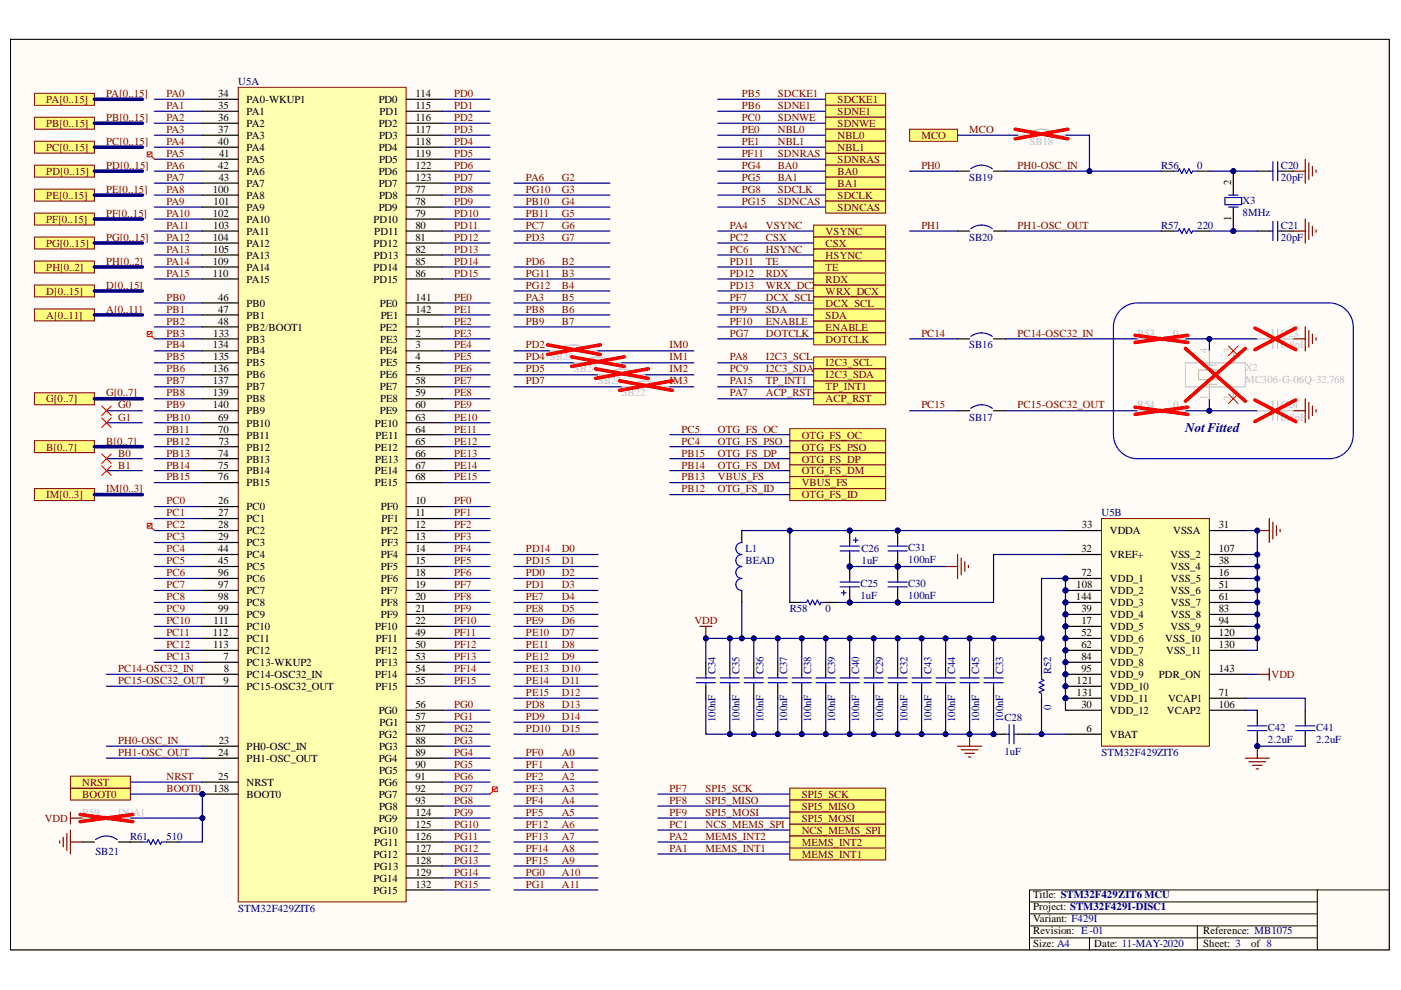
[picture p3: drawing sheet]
<svg xmlns="http://www.w3.org/2000/svg" width="297mm" height="210mm" viewBox="0 0 297 210" stroke-linecap="round" stroke-linejoin="round" font-family="sans-serif">
<defs><g id="words">
<text font-size="2.8" fill="#000080" x="251.3" y="91.6">NotFitted</text>
<g font-size="2.3" fill="#800000">
<text x="9.8" y="21.8">PA[0..15]</text>
<text x="22.5" y="20.5">PA[0..15]</text>
<text x="35.3" y="20.5">PA0</text>
<text x="35.3" y="23.1">PA1</text>
<text x="96.3" y="20.5">PD0</text>
<text x="96.3" y="23.1">PD1</text>
<text x="157.3" y="20.5">PB5</text>
<text x="157.3" y="23.1">PB6</text>
<text x="164.9" y="20.5">SDCKE1</text>
<text x="164.9" y="23.1">SDNE1</text>
<text x="177.6" y="21.8">SDCKE1</text>
<text x="9.8" y="26.9">PB[0..15]</text>
<text x="22.5" y="25.6">PB[0..15]</text>
<text x="35.3" y="28.1">PA3</text>
<text x="35.3" y="25.6">PA2</text>
<text x="96.3" y="25.6">PD2</text>
<text x="96.3" y="28.1">PD3</text>
<text x="157.3" y="25.6">PC0</text>
<text x="157.3" y="28.1">PE0</text>
<text x="164.9" y="25.6">SDNWE</text>
<text x="164.9" y="28.1">NBL0</text>
<text x="177.6" y="24.3">SDNE1</text>
<text x="177.6" y="26.9">SDNWE</text>
<text x="177.6" y="29.5">NBL0</text>
<text x="195.4" y="29.5">MCO</text>
<text x="205.5" y="28.1">MCO</text>
<text x="9.8" y="32">PC[0..15]</text>
<text x="22.5" y="30.8">PC[0..15]</text>
<text x="22.5" y="35.8">PD[0..15]</text>
<text x="35.3" y="30.8">PA4</text>
<text x="35.3" y="33.3">PA5</text>
<text x="35.3" y="35.8">PA6</text>
<text x="96.3" y="30.8">PD4</text>
<text x="96.3" y="33.3">PD5</text>
<text x="96.3" y="35.8">PD6</text>
<text x="157.3" y="33.3">PF11</text>
<text x="157.3" y="35.8">PG4</text>
<text x="157.3" y="30.8">PE1</text>
<text x="164.9" y="33.3">SDNRAS</text>
<text x="164.9" y="35.8">BA0</text>
<text x="164.9" y="30.8">NBL1</text>
<text x="177.6" y="34.6">SDNRAS</text>
<text x="177.6" y="32">NBL1</text>
<text x="195.4" y="35.8">PH0</text>
<text x="215.7" y="35.8">PH0-OSC_IN</text>
<text x="9.8" y="37.1">PD[0..15]</text>
<text x="22.5" y="40.9">PE[0..15]</text>
<text x="35.3" y="38.4">PA7</text>
<text x="35.3" y="40.9">PA8</text>
<text x="96.3" y="38.4">PD7</text>
<text x="96.3" y="40.9">PD8</text>
<text x="111.5" y="38.4">PA6</text>
<text x="111.5" y="40.9">PG10</text>
<text x="119.1" y="38.4">G2</text>
<text x="119.1" y="40.9">G3</text>
<text x="157.3" y="40.9">PG8</text>
<text x="157.3" y="38.4">PG5</text>
<text x="164.9" y="38.4">BA1</text>
<text x="164.9" y="40.9">SDCLK</text>
<text x="177.6" y="37.1">BA0</text>
<text x="177.6" y="39.6">BA1</text>
<text x="9.8" y="42.2">PE[0..15]</text>
<text x="9.8" y="47.3">PF[0..15]</text>
<text x="22.5" y="46">PF[0..15]</text>
<text x="35.3" y="43.5">PA9</text>
<text x="35.3" y="46">PA10</text>
<text x="96.3" y="43.5">PD9</text>
<text x="96.3" y="46">PD10</text>
<text x="111.5" y="43.5">PB10</text>
<text x="111.5" y="46">PB11</text>
<text x="119.1" y="43.5">G4</text>
<text x="119.1" y="46">G5</text>
<text x="157.3" y="43.5">PG15</text>
<text x="164.9" y="43.5">SDNCAS</text>
<text x="177.6" y="42.2">SDCLK</text>
<text x="177.6" y="44.7">SDNCAS</text>
<text x="9.8" y="52.3">PG[0..15]</text>
<text x="22.5" y="51.1">PG[0..15]</text>
<text x="35.3" y="48.5">PA11</text>
<text x="35.3" y="51.1">PA12</text>
<text x="35.3" y="53.6">PA13</text>
<text x="96.3" y="48.5">PD11</text>
<text x="96.3" y="51.1">PD12</text>
<text x="96.3" y="53.6">PD13</text>
<text x="111.5" y="48.5">PC7</text>
<text x="111.5" y="51.1">PD3</text>
<text x="119.1" y="48.5">G6</text>
<text x="119.1" y="51.1">G7</text>
<text x="154.7" y="48.5">PA4</text>
<text x="154.7" y="53.6">PC6</text>
<text x="154.7" y="51.1">PC2</text>
<text x="162.4" y="48.5">VSYNC</text>
<text x="162.4" y="53.6">HSYNC</text>
<text x="162.4" y="51.1">CSX</text>
<text x="175.1" y="49.8">VSYNC</text>
<text x="175.1" y="52.3">CSX</text>
<text x="195.4" y="48.5">PH1</text>
<text x="215.7" y="48.5">PH1-OSC_OUT</text>
<text x="9.8" y="57.4">PH[0..2]</text>
<text x="22.5" y="56.1">PH[0..2]</text>
<text x="35.3" y="58.7">PA15</text>
<text x="35.3" y="56.1">PA14</text>
<text x="96.3" y="56.1">PD14</text>
<text x="96.3" y="58.7">PD15</text>
<text x="111.5" y="56.1">PD6</text>
<text x="111.5" y="58.7">PG11</text>
<text x="119.1" y="56.1">B2</text>
<text x="119.1" y="58.7">B3</text>
<text x="154.7" y="56.1">PD11</text>
<text x="154.7" y="58.7">PD12</text>
<text x="162.4" y="56.1">TE</text>
<text x="162.4" y="58.7">RDX</text>
<text x="175.1" y="54.9">HSYNC</text>
<text x="175.1" y="57.4">TE</text>
<text x="175.1" y="59.9">RDX</text>
<text x="9.8" y="62.5">D[0..15]</text>
<text x="22.5" y="61.2">D[0..15]</text>
<text x="35.3" y="63.7">PB0</text>
<text x="96.3" y="63.7">PE0</text>
<text x="111.5" y="63.7">PA3</text>
<text x="111.5" y="61.2">PG12</text>
<text x="119.1" y="63.7">B5</text>
<text x="119.1" y="61.2">B4</text>
<text x="154.7" y="61.2">PD13</text>
<text x="154.7" y="63.7">PF7</text>
<text x="162.4" y="63.7">DCX_SCL</text>
<text x="162.4" y="61.2">WRX_DCX</text>
<text x="175.1" y="62.5">WRX_DCX</text>
<text x="175.1" y="65">DCX_SCL</text>
<text x="9.8" y="67.5">A[0..11]</text>
<text x="22.5" y="66.3">A[0..11]</text>
<text x="35.3" y="66.3">PB1</text>
<text x="35.3" y="68.8">PB2</text>
<text x="35.3" y="71.4">PB3</text>
<text x="96.3" y="66.3">PE1</text>
<text x="96.3" y="68.8">PE2</text>
<text x="96.3" y="71.4">PE3</text>
<text x="111.5" y="66.3">PB8</text>
<text x="111.5" y="68.8">PB9</text>
<text x="119.1" y="66.3">B6</text>
<text x="119.1" y="68.8">B7</text>
<text x="154.7" y="66.3">PF9</text>
<text x="154.7" y="68.8">PF10</text>
<text x="154.7" y="71.4">PG7</text>
<text x="162.4" y="66.3">SDA</text>
<text x="162.4" y="68.8">ENABLE</text>
<text x="162.4" y="71.4">DOTCLK</text>
<text x="175.1" y="70.1">ENABLE</text>
<text x="175.1" y="67.5">SDA</text>
<text x="195.4" y="71.4">PC14</text>
<text x="215.7" y="71.4">PC14-OSC32_IN</text>
<text x="35.3" y="76.4">PB5</text>
<text x="35.3" y="73.9">PB4</text>
<text x="96.3" y="73.9">PE4</text>
<text x="96.3" y="76.4">PE5</text>
<text x="111.5" y="73.9">PD2</text>
<text x="111.5" y="76.4">PD4 SB25</text>
<text x="142" y="73.9">IM0</text>
<text x="142" y="76.4">IM1</text>
<text x="154.7" y="76.4">PA8</text>
<text x="162.4" y="76.4">I2C3_SCL</text>
<text x="175.1" y="72.6">DOTCLK</text>
<text x="175.1" y="77.7">I2C3_SCL</text>
<text x="35.3" y="79">PB6</text>
<text x="35.3" y="81.5">PB7</text>
<text x="96.3" y="79">PE6</text>
<text x="96.3" y="81.5">PE7</text>
<text x="111.5" y="79">PD5</text>
<text x="111.5" y="81.5">PD7</text>
<text x="142" y="79">IM2</text>
<text x="142" y="81.5">IM3</text>
<text x="154.7" y="81.5">PA15</text>
<text x="154.7" y="79">PC9</text>
<text x="162.4" y="79">I2C3_SDA</text>
<text x="162.4" y="81.5">TP_INT1</text>
<text x="175.1" y="82.8">TP_INT1</text>
<text x="175.1" y="80.2">I2C3_SDA</text>
<text x="9.8" y="85.3">G[0..7]</text>
<text x="22.5" y="84">G[0..7]</text>
<text x="25" y="86.6">G0</text>
<text x="25" y="89.2">G1</text>
<text x="35.3" y="89.2">PB10</text>
<text x="35.3" y="84">PB8</text>
<text x="35.3" y="86.6">PB9</text>
<text x="96.3" y="84">PE8</text>
<text x="96.3" y="86.6">PE9</text>
<text x="96.3" y="89.2">PE10</text>
<text x="154.7" y="84">PA7</text>
<text x="162.4" y="84">ACP_RST</text>
<text x="175.1" y="85.3">ACP_RST</text>
<text x="195.4" y="86.6">PC15</text>
<text x="215.7" y="86.6">PC15-OSC32_OUT</text>
<text x="9.8" y="95.5">B[0..7]</text>
<text x="22.5" y="94.3">B[0..7]</text>
<text x="35.3" y="94.3">PB12</text>
<text x="35.3" y="91.7">PB11</text>
<text x="96.3" y="91.7">PE11</text>
<text x="96.3" y="94.3">PE12</text>
<text x="144.5" y="94.3">PC4</text>
<text x="144.5" y="91.7">PC5</text>
<text x="152.2" y="94.3">OTG_FS_PSO</text>
<text x="152.2" y="91.7">OTG_FS_OC</text>
<text x="170" y="95.5">OTG_FS_PSO</text>
<text x="170" y="93">OTG_FS_OC</text>
<text x="25" y="96.8">B0</text>
<text x="25" y="99.3">B1</text>
<text x="35.3" y="96.8">PB13</text>
<text x="35.3" y="99.3">PB14</text>
<text x="35.3" y="101.9">PB15</text>
<text x="96.3" y="96.8">PE13</text>
<text x="96.3" y="99.3">PE14</text>
<text x="96.3" y="101.9">PE15</text>
<text x="144.5" y="99.3">PB14</text>
<text x="144.5" y="96.8">PB15</text>
<text x="144.5" y="101.9">PB13</text>
<text x="152.2" y="101.9">VBUS_FS</text>
<text x="152.2" y="99.3">OTG_FS_DM</text>
<text x="152.2" y="96.8">OTG_FS_DP</text>
<text x="170" y="100.6">OTG_FS_DM</text>
<text x="170" y="98.1">OTG_FS_DP</text>
<text x="9.8" y="105.7">IM[0..3]</text>
<text x="22.5" y="104.4">IM[0..3]</text>
<text x="35.3" y="106.9">PC0</text>
<text x="96.3" y="106.9">PF0</text>
<text x="144.5" y="104.4">PB12</text>
<text x="152.2" y="104.4">OTG_FS_ID</text>
<text x="170" y="105.7">OTG_FS_ID</text>
<text x="170" y="103.1">VBUS_FS</text>
<text x="35.3" y="109.5">PC1</text>
<text x="35.3" y="112">PC2</text>
<text x="96.3" y="109.5">PF1</text>
<text x="96.3" y="112">PF2</text>
<text x="35.3" y="114.6">PC3</text>
<text x="35.3" y="117.1">PC4</text>
<text x="35.3" y="119.6">PC5</text>
<text x="96.3" y="114.6">PF3</text>
<text x="96.3" y="117.1">PF4</text>
<text x="96.3" y="119.6">PF5</text>
<text x="111.5" y="117.1">PD14</text>
<text x="111.5" y="119.6">PD15</text>
<text x="119.1" y="117.1">D0</text>
<text x="119.1" y="119.6">D1</text>
<text x="35.3" y="122.2">PC6</text>
<text x="35.3" y="124.7">PC7</text>
<text x="96.3" y="122.2">PF6</text>
<text x="96.3" y="124.7">PF7</text>
<text x="111.5" y="122.2">PD0</text>
<text x="111.5" y="124.7">PD1</text>
<text x="119.1" y="122.2">D2</text>
<text x="119.1" y="124.7">D3</text>
<text x="35.3" y="127.2">PC8</text>
<text x="35.3" y="129.8">PC9</text>
<text x="96.3" y="127.2">PF8</text>
<text x="96.3" y="129.8">PF9</text>
<text x="111.5" y="127.2">PE7</text>
<text x="111.5" y="129.8">PE8</text>
<text x="119.1" y="127.2">D4</text>
<text x="119.1" y="129.8">D5</text>
<text x="35.3" y="132.3">PC10</text>
<text x="35.3" y="134.8">PC11</text>
<text x="35.3" y="137.4">PC12</text>
<text x="96.3" y="132.3">PF10</text>
<text x="96.3" y="134.8">PF11</text>
<text x="96.3" y="137.4">PF12</text>
<text x="111.5" y="132.3">PE9</text>
<text x="111.5" y="134.8">PE10</text>
<text x="111.5" y="137.4">PE11</text>
<text x="119.1" y="132.3">D6</text>
<text x="119.1" y="134.8">D7</text>
<text x="119.1" y="137.4">D8</text>
<text x="147.2" y="132.3">VDD</text>
<text x="25" y="142.5">PC14-OSC32_IN</text>
<text x="35.3" y="139.9">PC13</text>
<text x="96.3" y="139.9">PF13</text>
<text x="96.3" y="142.5">PF14</text>
<text x="111.5" y="139.9">PE12</text>
<text x="111.5" y="142.5">PE13</text>
<text x="119.1" y="139.9">D9</text>
<text x="119.1" y="142.5">D10</text>
<text x="269.6" y="143.7">VDD</text>
<text x="25" y="145">PC15-OSC32_OUT</text>
<text x="96.3" y="145">PF15</text>
<text x="111.5" y="145">PE14</text>
<text x="111.5" y="147.5">PE15</text>
<text x="119.1" y="145">D11</text>
<text x="119.1" y="147.5">D12</text>
<text x="96.3" y="150.1">PG0</text>
<text x="96.3" y="152.7">PG1</text>
<text x="96.3" y="155.2">PG2</text>
<text x="111.5" y="150.1">PD8</text>
<text x="111.5" y="152.7">PD9</text>
<text x="111.5" y="155.2">PD10</text>
<text x="119.1" y="150.1">D13</text>
<text x="119.1" y="152.7">D14</text>
<text x="119.1" y="155.2">D15</text>
<text x="25" y="157.8">PH0-OSC_IN</text>
<text x="25" y="160.3">PH1-OSC_OUT</text>
<text x="96.3" y="157.8">PG3</text>
<text x="96.3" y="160.3">PG4</text>
<text x="111.5" y="160.3">PF0</text>
<text x="119.1" y="160.3">A0</text>
<text x="17.4" y="166.6">NRST</text>
<text x="35.3" y="167.9">BOOT0</text>
<text x="35.3" y="165.4">NRST</text>
<text x="96.3" y="162.8">PG5</text>
<text x="96.3" y="165.4">PG6</text>
<text x="96.3" y="167.9">PG7</text>
<text x="111.5" y="162.8">PF1</text>
<text x="111.5" y="165.4">PF2</text>
<text x="111.5" y="167.9">PF3</text>
<text x="119.1" y="162.8">A1</text>
<text x="119.1" y="165.4">A2</text>
<text x="119.1" y="167.9">A3</text>
<text x="142" y="167.9">PF7</text>
<text x="149.6" y="167.9">SPI5_SCK</text>
<text x="17.4" y="169.2">BOOT0</text>
<text x="96.3" y="170.4">PG8</text>
<text x="96.3" y="173">PG9</text>
<text x="111.5" y="170.4">PF4</text>
<text x="111.5" y="173">PF5</text>
<text x="119.1" y="170.4">A4</text>
<text x="119.1" y="173">A5</text>
<text x="142" y="170.4">PF8</text>
<text x="142" y="173">PF9</text>
<text x="149.6" y="170.4">SPI5_MISO</text>
<text x="149.6" y="173">SPI5_MOSI</text>
<text x="170" y="169.2">SPI5_SCK</text>
<text x="170" y="171.7">SPI5_MISO</text>
<text x="9.5" y="174.2">VDD</text>
<text x="96.3" y="175.5">PG10</text>
<text x="96.3" y="178">PG11</text>
<text x="111.5" y="175.5">PF12</text>
<text x="111.5" y="178">PF13</text>
<text x="119.1" y="175.5">A6</text>
<text x="119.1" y="178">A7</text>
<text x="142" y="175.5">PC1</text>
<text x="142" y="178">PA2</text>
<text x="149.6" y="175.5">NCS_MEMS_SPI</text>
<text x="149.6" y="178">MEMS_INT2</text>
<text x="170" y="176.8">NCS_MEMS_SPI</text>
<text x="170" y="179.3">MEMS_INT2</text>
<text x="170" y="174.2">SPI5_MOSI</text>
<text x="96.3" y="180.6">PG12</text>
<text x="96.3" y="183.1">PG13</text>
<text x="96.3" y="185.7">PG14</text>
<text x="111.5" y="180.6">PF14</text>
<text x="111.5" y="183.1">PF15</text>
<text x="111.5" y="185.7">PG0</text>
<text x="119.1" y="180.6">A8</text>
<text x="119.1" y="183.1">A9</text>
<text x="119.1" y="185.7">A10</text>
<text x="142" y="180.6">PA1</text>
<text x="149.6" y="180.6">MEMS_INT1</text>
<text x="170" y="181.9">MEMS_INT1</text>
<text x="96.3" y="188.2">PG15</text>
<text x="111.5" y="188.2">PG1</text>
<text x="119.1" y="188.2">A11</text>
</g>
<g font-size="2.3">
<text x="46.3" y="20.5">34</text>
<text x="46.3" y="23.1">35</text>
<text x="52.3" y="21.8">PA0-WKUP1</text>
<text x="80.3" y="21.8">PD0</text>
<text x="88.1" y="20.5">114</text>
<text x="88.1" y="23.1">115</text>
<text x="46.3" y="25.6">36</text>
<text x="46.3" y="28.1">37</text>
<text x="52.3" y="24.3">PA1</text>
<text x="52.3" y="26.9">PA2</text>
<text x="52.3" y="29.5">PA3</text>
<text x="80.3" y="26.9">PD2</text>
<text x="80.4" y="29.5">PD3</text>
<text x="80.5" y="24.3">PD1</text>
<text x="88.1" y="25.6">116</text>
<text x="88.1" y="28.1">117</text>
<text x="46.3" y="30.8">40</text>
<text x="46.3" y="35.8">42</text>
<text x="46.4" y="33.3">41</text>
<text x="52.3" y="32">PA4</text>
<text x="52.3" y="34.6">PA5</text>
<text x="80.3" y="32">PD4</text>
<text x="80.4" y="34.6">PD5</text>
<text x="88.1" y="30.8">118</text>
<text x="88.1" y="33.3">119</text>
<text x="88.1" y="35.8">122</text>
<text x="45.1" y="40.9">100</text>
<text x="46.4" y="38.4">43</text>
<text x="52.3" y="37.1">PA6</text>
<text x="52.3" y="39.6">PA7</text>
<text x="80.3" y="37.1">PD6</text>
<text x="80.3" y="39.6">PD7</text>
<text x="88.1" y="40.9">77</text>
<text x="88.1" y="38.4">123</text>
<text x="261" y="39.3" transform="rotate(-90 261 39.3)">2</text>
<text x="45.1" y="46">102</text>
<text x="45.3" y="43.5">101</text>
<text x="52.3" y="42.2">PA8</text>
<text x="52.3" y="44.7">PA9</text>
<text x="52.3" y="47.3">PA10</text>
<text x="79.2" y="47.3">PD10</text>
<text x="80.3" y="44.7">PD9</text>
<text x="80.4" y="42.2">PD8</text>
<text x="88.1" y="43.5">78</text>
<text x="88.1" y="46">79</text>
<text x="261" y="46.8" transform="rotate(-90 261 46.8)">1</text>
<text x="45.1" y="51.1">104</text>
<text x="45.2" y="48.5">103</text>
<text x="45.2" y="53.6">105</text>
<text x="52.3" y="49.8">PA11</text>
<text x="52.3" y="52.3">PA12</text>
<text x="79.2" y="52.3">PD12</text>
<text x="79.4" y="49.8">PD11</text>
<text x="88.1" y="48.5">80</text>
<text x="88.1" y="51.1">81</text>
<text x="88.1" y="53.6">82</text>
<text x="45.1" y="56.1">109</text>
<text x="45.1" y="58.7">110</text>
<text x="52.3" y="54.9">PA13</text>
<text x="52.3" y="57.4">PA14</text>
<text x="52.3" y="59.9">PA15</text>
<text x="79.2" y="57.4">PD14</text>
<text x="79.2" y="59.9">PD15</text>
<text x="79.3" y="54.9">PD13</text>
<text x="88.1" y="56.1">85</text>
<text x="88.1" y="58.7">86</text>
<text x="46.3" y="63.7">46</text>
<text x="52.3" y="65">PB0</text>
<text x="80.5" y="65">PE0</text>
<text x="88.1" y="63.7">141</text>
<text x="45.2" y="71.4">133</text>
<text x="46.3" y="66.3">47</text>
<text x="46.3" y="68.8">48</text>
<text x="52.3" y="67.5">PB1</text>
<text x="52.3" y="70.1">PB2/BOOT1</text>
<text x="80.5" y="70.1">PE2</text>
<text x="80.7" y="67.5">PE1</text>
<text x="88.1" y="68.8">1</text>
<text x="88.1" y="71.4">2</text>
<text x="88.1" y="66.3">142</text>
<text x="45.1" y="73.9">134</text>
<text x="45.2" y="76.4">135</text>
<text x="52.3" y="72.6">PB3</text>
<text x="52.3" y="75.2">PB4</text>
<text x="52.3" y="77.7">PB5</text>
<text x="80.5" y="75.2">PE4</text>
<text x="80.6" y="72.6">PE3</text>
<text x="80.6" y="77.7">PE5</text>
<text x="88.1" y="73.9">3</text>
<text x="88.1" y="76.4">4</text>
<text x="45.1" y="79">136</text>
<text x="45.1" y="81.5">137</text>
<text x="52.3" y="80.2">PB6</text>
<text x="52.3" y="82.8">PB7</text>
<text x="80.5" y="80.2">PE6</text>
<text x="80.5" y="82.8">PE7</text>
<text x="88.1" y="79">5</text>
<text x="88.1" y="81.5">58</text>
<text x="45.1" y="84">139</text>
<text x="45.1" y="86.6">140</text>
<text x="46.3" y="89.2">69</text>
<text x="52.3" y="85.3">PB8</text>
<text x="52.3" y="87.8">PB9</text>
<text x="80.5" y="87.8">PE9</text>
<text x="80.6" y="85.3">PE8</text>
<text x="88.1" y="84">59</text>
<text x="88.1" y="86.6">60</text>
<text x="88.1" y="89.2">63</text>
<text x="46.3" y="91.7">70</text>
<text x="46.4" y="94.3">73</text>
<text x="52.3" y="90.5">PB10</text>
<text x="52.3" y="93">PB11</text>
<text x="52.3" y="95.5">PB12</text>
<text x="79.4" y="90.5">PE10</text>
<text x="79.4" y="95.5">PE12</text>
<text x="79.6" y="93">PE11</text>
<text x="88.1" y="91.7">64</text>
<text x="88.1" y="94.3">65</text>
<text x="46.3" y="96.8">74</text>
<text x="46.3" y="99.3">75</text>
<text x="46.3" y="101.9">76</text>
<text x="52.3" y="98.1">PB13</text>
<text x="52.3" y="100.6">PB14</text>
<text x="79.4" y="100.6">PE14</text>
<text x="79.5" y="98.1">PE13</text>
<text x="88.1" y="96.8">66</text>
<text x="88.1" y="99.3">67</text>
<text x="88.1" y="101.9">68</text>
<text x="46.3" y="106.9">26</text>
<text x="52.3" y="103.1">PB15</text>
<text x="79.4" y="103.1">PE15</text>
<text x="88.1" y="106.9">10</text>
<text x="46.3" y="109.5">27</text>
<text x="46.3" y="112">28</text>
<text x="52.3" y="108.2">PC0</text>
<text x="52.3" y="110.8">PC1</text>
<text x="52.3" y="113.3">PC2</text>
<text x="80.7" y="113.3">PF2</text>
<text x="80.7" y="108.2">PF0</text>
<text x="80.9" y="110.8">PF1</text>
<text x="88.1" y="112">12</text>
<text x="88.1" y="109.5">11</text>
<text x="229.4" y="112">33</text>
<text x="235.3" y="113.3">VDDA</text>
<text x="248.7" y="113.3">VSSA</text>
<text x="258.4" y="112">31</text>
<text x="46.3" y="114.6">29</text>
<text x="46.3" y="117.1">44</text>
<text x="46.3" y="119.6">45</text>
<text x="52.3" y="115.8">PC3</text>
<text x="52.3" y="118.4">PC4</text>
<text x="80.7" y="118.4">PF4</text>
<text x="80.8" y="115.8">PF3</text>
<text x="88.1" y="114.6">13</text>
<text x="88.1" y="117.1">14</text>
<text x="88.1" y="119.6">15</text>
<text x="229.3" y="117.1">32</text>
<text x="235.3" y="118.4">VREF+</text>
<text x="248.2" y="118.4">VSS_2</text>
<text x="258.4" y="119.6">38</text>
<text x="258.4" y="117.1">107</text>
<text x="46.3" y="122.2">96</text>
<text x="46.3" y="124.7">97</text>
<text x="52.3" y="120.9">PC5</text>
<text x="52.3" y="123.4">PC6</text>
<text x="52.3" y="126">PC7</text>
<text x="80.7" y="120.9">PF5</text>
<text x="80.7" y="123.4">PF6</text>
<text x="80.7" y="126">PF7</text>
<text x="88.1" y="122.2">18</text>
<text x="88.1" y="124.7">19</text>
<text x="228.2" y="124.7">108</text>
<text x="229.3" y="122.2">72</text>
<text x="235.3" y="123.4">VDD_1</text>
<text x="235.3" y="126">VDD_2</text>
<text x="248.2" y="120.9">VSS_4</text>
<text x="248.2" y="126">VSS_6</text>
<text x="248.2" y="123.4">VSS_5</text>
<text x="258.4" y="122.2">16</text>
<text x="258.4" y="124.7">51</text>
<text x="46.3" y="127.2">98</text>
<text x="46.3" y="129.8">99</text>
<text x="52.3" y="128.5">PC8</text>
<text x="52.3" y="131">PC9</text>
<text x="80.7" y="128.5">PF8</text>
<text x="80.7" y="131">PF9</text>
<text x="88.1" y="127.2">20</text>
<text x="88.1" y="129.8">21</text>
<text x="228.1" y="127.2">144</text>
<text x="229.3" y="129.8">39</text>
<text x="235.3" y="131">VDD_4</text>
<text x="235.3" y="128.5">VDD_3</text>
<text x="248.2" y="128.5">VSS_7</text>
<text x="248.2" y="131">VSS_8</text>
<text x="258.4" y="127.2">61</text>
<text x="258.4" y="129.8">83</text>
<text x="45.1" y="134.8">112</text>
<text x="45.2" y="137.4">113</text>
<text x="45.3" y="132.3">111</text>
<text x="52.3" y="133.6">PC10</text>
<text x="52.3" y="136.1">PC11</text>
<text x="79.5" y="133.6">PF10</text>
<text x="79.7" y="136.1">PF11</text>
<text x="88.1" y="132.3">22</text>
<text x="88.1" y="134.8">49</text>
<text x="88.1" y="137.4">50</text>
<text x="229.3" y="132.3">17</text>
<text x="229.3" y="134.8">52</text>
<text x="229.3" y="137.4">62</text>
<text x="235.3" y="133.6">VDD_5</text>
<text x="235.3" y="136.1">VDD_6</text>
<text x="247.1" y="136.1">VSS_10</text>
<text x="248.2" y="133.6">VSS_9</text>
<text x="258.4" y="134.8">120</text>
<text x="258.4" y="132.3">94</text>
<text x="258.4" y="137.4">130</text>
<text x="47.4" y="139.9">7</text>
<text x="47.5" y="142.5">8</text>
<text x="52.3" y="141.2">PC13-WKUP2</text>
<text x="52.3" y="143.7">PC14-OSC32_IN</text>
<text x="52.3" y="138.7">PC12</text>
<text x="79.5" y="138.7">PF12</text>
<text x="79.5" y="143.7">PF14</text>
<text x="79.6" y="141.2">PF13</text>
<text x="88.1" y="139.9">53</text>
<text x="88.1" y="142.5">54</text>
<text x="229.3" y="142.5">95</text>
<text x="229.3" y="139.9">84</text>
<text x="235.3" y="143.7">VDD_9</text>
<text x="235.3" y="138.7">VDD_7</text>
<text x="235.3" y="141.2">VDD_8</text>
<text x="245.7" y="143.7">PDR_ON</text>
<text x="247.2" y="138.7">VSS_11</text>
<text x="258.4" y="142.5">143</text>
<text x="47.4" y="145">9</text>
<text x="52.3" y="146.3">PC15-OSC32_OUT</text>
<text x="79.6" y="146.3">PF15</text>
<text x="88.1" y="145">55</text>
<text x="228.3" y="145">121</text>
<text x="228.3" y="147.5">131</text>
<text x="235.3" y="146.3">VDD_10</text>
<text x="235.3" y="148.9">VDD_11</text>
<text x="247.6" y="148.9">VCAP1</text>
<text x="258.4" y="147.5">71</text>
<text x="80.3" y="151.4">PG0</text>
<text x="80.5" y="154">PG1</text>
<text x="88.1" y="155.2">87</text>
<text x="88.1" y="150.1">56</text>
<text x="88.1" y="152.7">57</text>
<text x="229.3" y="150.1">30</text>
<text x="230.4" y="155.2">6</text>
<text x="235.3" y="151.4">VDD_12</text>
<text x="247.4" y="151.4">VCAP2</text>
<text x="258.4" y="150.1">106</text>
<text x="46.3" y="160.3">24</text>
<text x="46.4" y="157.8">23</text>
<text x="52.3" y="159">PH0-OSC_IN</text>
<text x="52.3" y="161.6">PH1-OSC_OUT</text>
<text x="80.3" y="156.5">PG2</text>
<text x="80.3" y="161.6">PG4</text>
<text x="80.4" y="159">PG3</text>
<text x="88.1" y="157.8">88</text>
<text x="88.1" y="160.3">89</text>
<text x="235.3" y="156.5">VBAT</text>
<text x="45.2" y="167.9">138</text>
<text x="46.3" y="165.4">25</text>
<text x="52.3" y="166.6">NRST</text>
<text x="80.3" y="166.6">PG6</text>
<text x="80.4" y="164.1">PG5</text>
<text x="88.1" y="162.8">90</text>
<text x="88.1" y="165.4">91</text>
<text x="88.1" y="167.9">92</text>
<text x="52.3" y="169.2">BOOT0</text>
<text x="80.3" y="169.2">PG7</text>
<text x="80.4" y="171.7">PG8</text>
<text x="88.1" y="170.4">93</text>
<text x="88.1" y="173">124</text>
<text x="79.2" y="176.8">PG10</text>
<text x="79.4" y="179.3">PG11</text>
<text x="80.3" y="174.2">PG9</text>
<text x="88.1" y="175.5">125</text>
<text x="88.1" y="178">126</text>
<text x="79.2" y="181.9">PG12</text>
<text x="79.3" y="184.4">PG13</text>
<text x="88.1" y="180.6">127</text>
<text x="88.1" y="183.1">128</text>
<text x="88.1" y="185.7">129</text>
<text x="79.2" y="186.9">PG14</text>
<text x="79.2" y="189.5">PG15</text>
<text x="88.1" y="188.2">132</text>
<text x="219" y="190.5">Title: STM32F429ZIT6 MCU</text>
<text x="219" y="193">Project: STM32F429I-DISC1</text>
<text x="219" y="195.5">Variant: F429I</text>
<text x="219" y="200.9">Size: A4</text>
<text x="219" y="198.1">Revision: E-01</text>
<text x="232" y="200.9">Date: 11-MAY-2020</text>
<text x="255.1" y="198.1">Reference: MB1075</text>
<text x="255.1" y="200.9">Sheet: 3</text>
<text x="265.2" y="200.9">of 8</text>
</g>
<g font-size="2.3" fill="#000080">
<text x="50.5" y="18">U5A</text>
<text x="246.2" y="35.8">R56</text>
<text x="253.8" y="35.8">0</text>
<text x="271.6" y="35.8">C20</text>
<text x="205.5" y="38.4">SB19</text>
<text x="271.6" y="38.4">20pF</text>
<text x="263.5" y="43.2">X3</text>
<text x="263.5" y="45.7">8MHz</text>
<text x="205.5" y="51.1">SB20</text>
<text x="246.2" y="48.5">R57</text>
<text x="253.8" y="48.5">220</text>
<text x="271.6" y="48.5">C21</text>
<text x="271.6" y="51.1">20pF</text>
<text x="205.5" y="73.9">SB16</text>
<text x="205.5" y="89.2">SB17</text>
<text x="233.5" y="109.5">U5B</text>
<text x="158" y="117.1">L1</text>
<text x="158" y="119.6">BEAD</text>
<text x="182.7" y="117.1">C26</text>
<text x="182.7" y="119.6">1uF</text>
<text x="192.6" y="116.8">C31</text>
<text x="192.6" y="119.4">100nF</text>
<text x="182.4" y="124.4">C25</text>
<text x="192.6" y="124.4">C30</text>
<text x="167.4" y="129.8">R58</text>
<text x="175.1" y="129.8">0</text>
<text x="182.4" y="127">1uF</text>
<text x="192.6" y="127">100nF</text>
<text x="151.7" y="143" transform="rotate(-90 151.7 143)">C34</text>
<text x="156.8" y="143" transform="rotate(-90 156.8 143)">C35</text>
<text x="161.9" y="143" transform="rotate(-90 161.9 143)">C36</text>
<text x="166.9" y="143" transform="rotate(-90 166.9 143)">C37</text>
<text x="172" y="143" transform="rotate(-90 172 143)">C38</text>
<text x="177.1" y="143" transform="rotate(-90 177.1 143)">C39</text>
<text x="182.2" y="143" transform="rotate(-90 182.2 143)">C40</text>
<text x="187.2" y="143" transform="rotate(-90 187.2 143)">C29</text>
<text x="192.4" y="143" transform="rotate(-90 192.4 143)">C32</text>
<text x="197.5" y="143" transform="rotate(-90 197.5 143)">C43</text>
<text x="202.5" y="143" transform="rotate(-90 202.5 143)">C44</text>
<text x="207.6" y="143" transform="rotate(-90 207.6 143)">C45</text>
<text x="212.7" y="143" transform="rotate(-90 212.7 143)">C33</text>
<text x="222.9" y="143" transform="rotate(-90 222.9 143)">R52</text>
<text x="151.7" y="153.1" transform="rotate(-90 151.7 153.1)">100nF</text>
<text x="156.8" y="153.1" transform="rotate(-90 156.8 153.1)">100nF</text>
<text x="161.9" y="153.1" transform="rotate(-90 161.9 153.1)">100nF</text>
<text x="166.9" y="153.1" transform="rotate(-90 166.9 153.1)">100nF</text>
<text x="172" y="153.1" transform="rotate(-90 172 153.1)">100nF</text>
<text x="177.1" y="153.1" transform="rotate(-90 177.1 153.1)">100nF</text>
<text x="182.2" y="153.1" transform="rotate(-90 182.2 153.1)">100nF</text>
<text x="187.2" y="153.1" transform="rotate(-90 187.2 153.1)">100nF</text>
<text x="192.4" y="153.1" transform="rotate(-90 192.4 153.1)">100nF</text>
<text x="197.5" y="153.1" transform="rotate(-90 197.5 153.1)">100nF</text>
<text x="202.5" y="153.1" transform="rotate(-90 202.5 153.1)">100nF</text>
<text x="207.6" y="153.1" transform="rotate(-90 207.6 153.1)">100nF</text>
<text x="212.7" y="153.1" transform="rotate(-90 212.7 153.1)">100nF</text>
<text x="213" y="152.9">C28</text>
<text x="222.9" y="150.6" transform="rotate(-90 222.9 150.6)">0</text>
<text x="268.8" y="155">C42</text>
<text x="279" y="155">C41</text>
<text x="213" y="160.1">1uF</text>
<text x="233.5" y="160.3">STM32F429ZIT6</text>
<text x="268.8" y="157.5">2.2uF</text>
<text x="279" y="157.5">2.2uF</text>
<text x="27.6" y="178">R61</text>
<text x="35.3" y="178">510</text>
<text x="20.2" y="181.3">SB21</text>
<text x="50.5" y="193.3">STM32F429ZIT6</text>
</g>
<g font-size="2.3" fill="#bfbebc">
<text x="218.3" y="30.8">SB18</text>
<text x="241.1" y="71.4">R53</text>
<text x="248.7" y="71.4">0</text>
<text x="271.6" y="71.4">C23</text>
<text x="255.9" y="74.9" transform="rotate(-90 255.9 74.9)">4</text>
<text x="261" y="74.9" transform="rotate(-90 261 74.9)">3</text>
<text x="271.6" y="73.9">6.8pF</text>
<text x="121.7" y="79">SB24</text>
<text x="126.7" y="81.5">SB23</text>
<text x="264" y="78.7">X2</text>
<text x="264" y="81.2">MC306-G-06Q-32.768</text>
<text x="131.8" y="84">SB22</text>
<text x="241.1" y="86.6">R54</text>
<text x="248.7" y="86.6">0</text>
<text x="255.9" y="84.9" transform="rotate(-90 255.9 84.9)">1</text>
<text x="261" y="85" transform="rotate(-90 261 85)">2</text>
<text x="271.6" y="86.6">C24</text>
<text x="271.6" y="89.2">6.8pF</text>
<text x="17.4" y="173">R59</text>
<text x="25" y="173">[N/A]</text>
</g>
</g></defs>
<path d="M2.2 8.4h292.3v193h-292.3z" fill-rule="evenodd" fill="#fffcf8"/>
<path d="M2.2 8.4h292.3v193h-292.3z" fill="none" stroke="#000" stroke-width=".21"/>
<path d="M2.2 8.4h292.3v193h-292.3z" fill-rule="evenodd" fill="#fffcf8"/>
<path d="M2.2 8.4h292.3v193h-292.3zM218.3 191.2h61M218.3 193.8h61M218.3 198.8h61M218.3 196.3h61M231 198.8v2.6M253.9 196.3v5.1M279.3 188.7v12.7M294.5 188.7h-76.2v12.7" fill="none" stroke="#000" stroke-width=".21"/>
<g fill="none" stroke="#000080" stroke-width=".25">
<path d="M32.7 33.8h10.2M32.7 36.3h10.2M32.7 38.8h10.2M32.7 21h10.2M32.7 23.6h10.2M32.7 26.1h10.2M32.7 28.7h10.2M32.7 31.2h10.2M32.7 49h10.2M32.7 51.5h10.2M32.7 43.9h10.2M32.7 46.4h10.2"/>
<path d="M32.7 41.4h10.2M32.7 59.1h10.2M32.7 54.1h10.2M32.7 56.6h10.2M32.7 76.9h10.2M32.7 79.5h10.2M32.7 66.8h10.2M32.7 71.8h10.2M32.7 64.2h10.2M32.7 74.4h10.2M32.7 69.3h10.2M32.7 82h10.2"/>
<path d="M32.7 94.7h10.2M32.7 97.2h10.2M32.7 99.8h10.2M32.7 89.6h10.2M32.7 92.2h10.2M32.7 84.5h10.2M32.7 87.1h10.2M32.7 102.3h10.2M27.6 165.8h15.3"/>
</g>
<path d="M12.6 178.3v.5M13.4 177.5v2M14.2 176.7v3.6M14.9 172.2v2.5M14.9 176v5.1M14.9 173.5h2.6M14.9 178.5h2.6" fill="none" stroke="#800000" stroke-width=".25"/>
<path d="M14.9 167.1h12.7v2.5h-12.7z" fill-rule="evenodd" fill="#ffff80"/>
<path d="M14.9 167.1h12.7v2.5h-12.7z" fill="none" stroke="#800000" stroke-width=".21"/>
<path d="M17.5 178.5h2.5M25.1 178.5h2.5" fill="none" stroke="#000" stroke-width=".25"/>
<path d="M20.3 178a3.8 3.8 0 0 1 4.6 0" fill="none" stroke="#00f" stroke-width=".25"/>
<path d="M203 158.2h5.1M203.8 159h3.5M204.6 159.7h2M205.6 155.7v2.5M205.3 160.5h.5" fill="none" stroke="#800000" stroke-width=".25"/>
<circle cx="205.6" cy="155.7" r=".51" fill="#000080"/>
<circle cx="205.6" cy="155.7" r=".51" fill="none" stroke="#000080" stroke-width=".21"/>
<path d="M14.9 164.6h12.7v2.5h-12.7z" fill-rule="evenodd" fill="#ffff80"/>
<path d="M14.9 164.6h12.7v2.5h-12.7z" fill="none" stroke="#800000" stroke-width=".21"/>
<path d="M157.3 112.5v2.5M157.3 125.2v2.5" fill="none" stroke="#000" stroke-width=".25"/>
<path d="M157.3 115a1.27 1.27 0 0 0-1.3 1.3 1.27 1.27 0 0 0 1.3 1.3 1.27 1.27 0 0 0-1.3 1.2 1.27 1.27 0 0 0 1.3 1.3 1.27 1.27 0 0 0-1.3 1.3 1.27 1.27 0 0 0 1.3 1.2 1.27 1.27 0 0 0-1.3 1.3 1.27 1.27 0 0 0 1.3 1.3" fill="none" stroke="#00f" stroke-width=".25"/>
<circle cx="180.1" cy="112.5" r=".51" fill="#000080"/>
<circle cx="180.1" cy="112.5" r=".51" fill="none" stroke="#000080" stroke-width=".21"/>
<circle cx="180.1" cy="120.1" r=".51" fill="#000080"/>
<circle cx="180.1" cy="120.1" r=".51" fill="none" stroke="#000080" stroke-width=".21"/>
<path d="M180.1 112.5v2.5" fill="none" stroke="#000" stroke-width=".25"/>
<circle cx="180.1" cy="112.5" r=".51" fill="#000080"/>
<circle cx="180.1" cy="112.5" r=".51" fill="none" stroke="#000080" stroke-width=".21"/>
<path d="M180.1 117.6v2.5" fill="none" stroke="#000" stroke-width=".25"/>
<circle cx="180.1" cy="120.1" r=".51" fill="#000080"/>
<circle cx="180.1" cy="120.1" r=".51" fill="none" stroke="#000080" stroke-width=".21"/>
<path d="M178.1 115.8h4.1M178.1 116.8h4.1M180.1 115v.8M180.1 116.8v.8M180.9 114.5h1M181.4 114v1" fill="none" stroke="#00f" stroke-width=".25"/>
<path d="M180.1 120.1h20.4" fill="none" stroke="#000080" stroke-width=".25"/>
<circle cx="190.3" cy="120.1" r=".51" fill="#000080"/>
<circle cx="190.3" cy="120.1" r=".51" fill="none" stroke="#000080" stroke-width=".21"/>
<circle cx="180.1" cy="120.1" r=".51" fill="#000080"/>
<circle cx="180.1" cy="120.1" r=".51" fill="none" stroke="#000080" stroke-width=".21"/>
<path d="M148.4 132.8h2.5M149.6 132.8v2.5" fill="none" stroke="#800000" stroke-width=".25"/>
<circle cx="149.6" cy="135.3" r=".51" fill="#000080"/>
<circle cx="149.6" cy="135.3" r=".51" fill="none" stroke="#000080" stroke-width=".21"/>
<circle cx="180.1" cy="127.7" r=".51" fill="#000080"/>
<circle cx="180.1" cy="127.7" r=".51" fill="none" stroke="#000080" stroke-width=".21"/>
<circle cx="180.1" cy="120.1" r=".51" fill="#000080"/>
<circle cx="180.1" cy="120.1" r=".51" fill="none" stroke="#000080" stroke-width=".21"/>
<path d="M180.1 125.2v2.5" fill="none" stroke="#000" stroke-width=".25"/>
<circle cx="180.1" cy="127.7" r=".51" fill="#000080"/>
<circle cx="180.1" cy="127.7" r=".51" fill="none" stroke="#000080" stroke-width=".21"/>
<path d="M180.1 120.1v2.6" fill="none" stroke="#000" stroke-width=".25"/>
<circle cx="180.1" cy="120.1" r=".51" fill="#000080"/>
<circle cx="180.1" cy="120.1" r=".51" fill="none" stroke="#000080" stroke-width=".21"/>
<path d="M178.1 124.4h4.1M178.1 123.4h4.1M178.4 125.7h1M178.9 125.2v1M180.1 122.7v.7M180.1 124.4v.8" fill="none" stroke="#00f" stroke-width=".25"/>
<path d="M203 117.6v5.1M203.8 118.3v3.6M204.6 119.1v2M205.3 119.9v.5M200.5 120.1h2.5" fill="none" stroke="#800000" stroke-width=".25"/>
<path d="M154.7 135.3v5.1" fill="none" stroke="#000080" stroke-width=".25"/>
<circle cx="154.7" cy="135.3" r=".51" fill="#000080"/>
<circle cx="154.7" cy="135.3" r=".51" fill="none" stroke="#000080" stroke-width=".21"/>
<path d="M149.6 148v7.7h5.1" fill="none" stroke="#000080" stroke-width=".25"/>
<circle cx="154.7" cy="155.7" r=".51" fill="#000080"/>
<circle cx="154.7" cy="155.7" r=".51" fill="none" stroke="#000080" stroke-width=".21"/>
<path d="M157.3 112.5h10.1" fill="none" stroke="#000080" stroke-width=".25"/>
<circle cx="167.4" cy="112.5" r=".51" fill="#000080"/>
<circle cx="167.4" cy="112.5" r=".51" fill="none" stroke="#000080" stroke-width=".21"/>
<g fill="none" stroke="#000080" stroke-width=".25">
<path d="M93.7 23.6h10.2M93.7 26.1h10.2M93.7 28.7h10.2M93.7 31.2h10.2M93.7 33.8h10.2M93.7 36.3h10.2M93.7 38.8h10.2M93.7 21h10.2M93.7 41.4h10.2M93.7 43.9h10.2M93.7 46.4h10.2M93.7 49h10.2"/>
<path d="M93.7 51.5h10.2M93.7 54.1h10.2M93.7 56.6h10.2M93.7 59.1h10.2M93.7 64.2h10.2M93.7 79.5h10.2M93.7 76.9h10.2M93.7 74.4h10.2M93.7 71.8h10.2M93.7 69.3h10.2M93.7 66.8h10.2M93.7 99.8h10.2"/>
<path d="M93.7 97.2h10.2M93.7 94.7h10.2M93.7 92.2h10.2M93.7 89.6h10.2M93.7 87.1h10.2M93.7 84.5h10.2M93.7 82h10.2M32.7 107.4h10.2M32.7 112.5h10.2M32.7 117.6h10.2M32.7 109.9h10.2M32.7 115h10.2"/>
<path d="M93.7 102.3h10.2M32.7 122.6h10.2M32.7 125.2h10.2M32.7 127.7h10.2M32.7 135.3h10.2M32.7 137.9h10.2M32.7 130.3h10.2M32.7 120.1h10.2M32.7 132.8h10.2M32.7 140.4h10.2M154.7 148v7.7h55.9v-7.7"/>
</g>
<circle cx="154.7" cy="155.7" r=".51" fill="#000080"/>
<circle cx="154.7" cy="155.7" r=".51" fill="none" stroke="#000080" stroke-width=".21"/>
<circle cx="159.8" cy="155.7" r=".51" fill="#000080"/>
<circle cx="159.8" cy="155.7" r=".51" fill="none" stroke="#000080" stroke-width=".21"/>
<circle cx="164.9" cy="155.7" r=".51" fill="#000080"/>
<circle cx="164.9" cy="155.7" r=".51" fill="none" stroke="#000080" stroke-width=".21"/>
<circle cx="170" cy="155.7" r=".51" fill="#000080"/>
<circle cx="170" cy="155.7" r=".51" fill="none" stroke="#000080" stroke-width=".21"/>
<circle cx="175.1" cy="155.7" r=".51" fill="#000080"/>
<circle cx="175.1" cy="155.7" r=".51" fill="none" stroke="#000080" stroke-width=".21"/>
<circle cx="180.1" cy="155.7" r=".51" fill="#000080"/>
<circle cx="180.1" cy="155.7" r=".51" fill="none" stroke="#000080" stroke-width=".21"/>
<circle cx="185.2" cy="155.7" r=".51" fill="#000080"/>
<circle cx="185.2" cy="155.7" r=".51" fill="none" stroke="#000080" stroke-width=".21"/>
<circle cx="190.3" cy="155.7" r=".51" fill="#000080"/>
<circle cx="190.3" cy="155.7" r=".51" fill="none" stroke="#000080" stroke-width=".21"/>
<circle cx="195.4" cy="155.7" r=".51" fill="#000080"/>
<circle cx="195.4" cy="155.7" r=".51" fill="none" stroke="#000080" stroke-width=".21"/>
<circle cx="200.5" cy="155.7" r=".51" fill="#000080"/>
<circle cx="200.5" cy="155.7" r=".51" fill="none" stroke="#000080" stroke-width=".21"/>
<circle cx="205.6" cy="155.7" r=".51" fill="#000080"/>
<circle cx="205.6" cy="155.7" r=".51" fill="none" stroke="#000080" stroke-width=".21"/>
<circle cx="210.7" cy="155.7" r=".51" fill="#000080"/>
<circle cx="210.7" cy="155.7" r=".51" fill="none" stroke="#000080" stroke-width=".21"/>
<path d="M225.9 117.6h-15.3v10.1h-33" fill="none" stroke="#000080" stroke-width=".25"/>
<circle cx="190.3" cy="127.7" r=".51" fill="#000080"/>
<circle cx="190.3" cy="127.7" r=".51" fill="none" stroke="#000080" stroke-width=".21"/>
<circle cx="180.1" cy="127.7" r=".51" fill="#000080"/>
<circle cx="180.1" cy="127.7" r=".51" fill="none" stroke="#000080" stroke-width=".21"/>
<path d="M225.9 112.5h-58.5v15.2" fill="none" stroke="#000080" stroke-width=".25"/>
<circle cx="167.4" cy="112.5" r=".51" fill="#000080"/>
<circle cx="167.4" cy="112.5" r=".51" fill="none" stroke="#000080" stroke-width=".21"/>
<circle cx="180.1" cy="112.5" r=".51" fill="#000080"/>
<circle cx="180.1" cy="112.5" r=".51" fill="none" stroke="#000080" stroke-width=".21"/>
<circle cx="190.3" cy="112.5" r=".51" fill="#000080"/>
<circle cx="190.3" cy="112.5" r=".51" fill="none" stroke="#000080" stroke-width=".21"/>
<path d="M27.6 168.4h15.3v5.1" fill="none" stroke="#000080" stroke-width=".25"/>
<circle cx="42.9" cy="168.4" r=".51" fill="#000080"/>
<circle cx="42.9" cy="168.4" r=".51" fill="none" stroke="#000080" stroke-width=".21"/>
<circle cx="42.9" cy="173.5" r=".51" fill="#000080"/>
<circle cx="42.9" cy="173.5" r=".51" fill="none" stroke="#000080" stroke-width=".21"/>
<path d="M27.6 173.5h15.3v5h-5.1" fill="none" stroke="#000080" stroke-width=".25"/>
<circle cx="42.9" cy="173.5" r=".51" fill="#000080"/>
<circle cx="42.9" cy="173.5" r=".51" fill="none" stroke="#000080" stroke-width=".21"/>
<path d="M93.7 107.4h10.2" fill="none" stroke="#000080" stroke-width=".25"/>
<circle cx="42.9" cy="168.4" r=".51" fill="#000080"/>
<circle cx="42.9" cy="168.4" r=".51" fill="none" stroke="#000080" stroke-width=".21"/>
<path d="M50.5 18.5h35.6v172.7h-35.6z" fill-rule="evenodd" fill="#ffffb0"/>
<path d="M50.5 18.5h35.6v172.7h-35.6z" fill="none" stroke="#800000" stroke-width=".21"/>
<g fill="none" stroke="#000" stroke-width=".25">
<path d="M42.9 21h7.6M42.9 23.6h7.6M42.9 26.1h7.6M42.9 28.7h7.6M42.9 31.2h7.6M42.9 33.8h7.6M42.9 36.3h7.6M42.9 38.8h7.6M86.1 21h7.6M86.1 23.6h7.6M86.1 26.1h7.6M86.1 28.7h7.6"/>
<path d="M86.1 31.2h7.6M86.1 33.8h7.6M86.1 36.3h7.6M86.1 38.8h7.6M42.9 41.4h7.6M42.9 43.9h7.6M42.9 46.4h7.6M42.9 49h7.6M42.9 51.5h7.6M42.9 54.1h7.6M42.9 56.6h7.6M42.9 59.1h7.6"/>
<path d="M86.1 41.4h7.6M86.1 43.9h7.6M86.1 46.4h7.6M86.1 49h7.6M86.1 51.5h7.6M86.1 54.1h7.6M86.1 56.6h7.6M86.1 59.1h7.6M42.9 69.3h7.6M42.9 71.8h7.6M42.9 74.4h7.6M42.9 76.9h7.6"/>
<path d="M42.9 79.5h7.6M42.9 64.2h7.6M42.9 66.8h7.6M86.1 69.3h7.6M86.1 71.8h7.6M86.1 74.4h7.6M86.1 76.9h7.6M86.1 79.5h7.6M42.9 82h7.6M42.9 89.6h7.6M42.9 92.2h7.6M42.9 94.7h7.6"/>
<path d="M42.9 97.2h7.6M42.9 99.8h7.6M86.1 82h7.6M86.1 84.5h7.6M86.1 87.1h7.6M86.1 89.6h7.6M86.1 92.2h7.6M86.1 94.7h7.6M86.1 97.2h7.6M86.1 99.8h7.6M42.9 102.3h7.6M86.1 102.3h7.6"/>
<path d="M42.9 158.2h7.6M42.9 160.7h7.6M42.9 165.8h7.6M42.9 168.4h7.6"/>
</g>
<circle cx="42.9" cy="168.4" r=".51" fill="#000080"/>
<circle cx="42.9" cy="168.4" r=".51" fill="none" stroke="#000080" stroke-width=".21"/>
<g fill="none" stroke="#000" stroke-width=".25">
<path d="M86.1 64.2h7.6M86.1 66.8h7.6M42.9 84.5h7.6M42.9 87.1h7.6M42.9 107.4h7.6M42.9 109.9h7.6M42.9 112.5h7.6M42.9 115h7.6M42.9 117.6h7.6M86.1 107.4h7.6M86.1 109.9h7.6M86.1 112.5h7.6"/>
<path d="M86.1 115h7.6M86.1 117.6h7.6M42.9 120.1h7.6M42.9 122.6h7.6M42.9 125.2h7.6M42.9 127.7h7.6M42.9 130.3h7.6M42.9 132.8h7.6M42.9 135.3h7.6M42.9 137.9h7.6M86.1 120.1h7.6M86.1 122.6h7.6"/>
<path d="M86.1 125.2h7.6M86.1 127.7h7.6M86.1 130.3h7.6M86.1 132.8h7.6M86.1 135.3h7.6M86.1 137.9h7.6M42.9 140.4h7.6M42.9 143h7.6M42.9 145.5h7.6M86.1 140.4h7.6M86.1 143h7.6M86.1 145.5h7.6"/>
<path d="M86.1 155.7h7.6M86.1 158.2h7.6M86.1 150.6h7.6M86.1 153.1h7.6M86.1 160.7h7.6M86.1 163.3h7.6M86.1 165.8h7.6M86.1 168.4h7.6M86.1 170.9h7.6M86.1 173.5h7.6M86.1 176h7.6M86.1 178.5h7.6"/>
<path d="M86.1 181.1h7.6M86.1 183.6h7.6M86.1 186.1h7.6M86.1 188.7h7.6"/>
</g>
<circle cx="225.9" cy="132.8" r=".51" fill="#000080"/>
<circle cx="225.9" cy="132.8" r=".51" fill="none" stroke="#000080" stroke-width=".21"/>
<circle cx="225.9" cy="130.3" r=".51" fill="#000080"/>
<circle cx="225.9" cy="130.3" r=".51" fill="none" stroke="#000080" stroke-width=".21"/>
<circle cx="225.9" cy="122.7" r=".51" fill="#000080"/>
<circle cx="225.9" cy="122.7" r=".51" fill="none" stroke="#000080" stroke-width=".21"/>
<circle cx="225.9" cy="125.2" r=".51" fill="#000080"/>
<circle cx="225.9" cy="125.2" r=".51" fill="none" stroke="#000080" stroke-width=".21"/>
<circle cx="225.9" cy="127.7" r=".51" fill="#000080"/>
<circle cx="225.9" cy="127.7" r=".51" fill="none" stroke="#000080" stroke-width=".21"/>
<circle cx="225.9" cy="145.5" r=".51" fill="#000080"/>
<circle cx="225.9" cy="145.5" r=".51" fill="none" stroke="#000080" stroke-width=".21"/>
<circle cx="225.9" cy="143" r=".51" fill="#000080"/>
<circle cx="225.9" cy="143" r=".51" fill="none" stroke="#000080" stroke-width=".21"/>
<circle cx="225.9" cy="135.4" r=".51" fill="#000080"/>
<circle cx="225.9" cy="135.4" r=".51" fill="none" stroke="#000080" stroke-width=".21"/>
<circle cx="225.9" cy="137.9" r=".51" fill="#000080"/>
<circle cx="225.9" cy="137.9" r=".51" fill="none" stroke="#000080" stroke-width=".21"/>
<circle cx="225.9" cy="140.4" r=".51" fill="#000080"/>
<circle cx="225.9" cy="140.4" r=".51" fill="none" stroke="#000080" stroke-width=".21"/>
<circle cx="225.9" cy="148" r=".51" fill="#000080"/>
<circle cx="225.9" cy="148" r=".51" fill="none" stroke="#000080" stroke-width=".21"/>
<path d="M233.5 109.9h22.9v48.3h-22.9z" fill-rule="evenodd" fill="#ffffb0"/>
<path d="M233.5 109.9h22.9v48.3h-22.9z" fill="none" stroke="#800000" stroke-width=".21"/>
<path d="M225.9 132.8h7.6M256.4 122.7h7.6M225.9 155.7h7.6" fill="none" stroke="#000" stroke-width=".25"/>
<circle cx="225.9" cy="132.8" r=".51" fill="#000080"/>
<circle cx="225.9" cy="132.8" r=".51" fill="none" stroke="#000080" stroke-width=".21"/>
<path d="M225.9 112.5h7.6M225.9 117.6h7.6M256.4 112.5h7.6M225.9 130.3h7.6M256.4 120.1h7.6M225.9 150.6h7.6" fill="none" stroke="#000" stroke-width=".25"/>
<circle cx="225.9" cy="130.3" r=".51" fill="#000080"/>
<circle cx="225.9" cy="130.3" r=".51" fill="none" stroke="#000080" stroke-width=".21"/>
<path d="M225.9 122.7h7.6M256.4 148h7.6" fill="none" stroke="#000" stroke-width=".25"/>
<circle cx="225.9" cy="122.7" r=".51" fill="#000080"/>
<circle cx="225.9" cy="122.7" r=".51" fill="none" stroke="#000080" stroke-width=".21"/>
<path d="M256.4 117.6h7.6M225.9 125.2h7.6" fill="none" stroke="#000" stroke-width=".25"/>
<circle cx="225.9" cy="125.2" r=".51" fill="#000080"/>
<circle cx="225.9" cy="125.2" r=".51" fill="none" stroke="#000080" stroke-width=".21"/>
<path d="M225.9 127.7h7.6M256.4 143h7.6" fill="none" stroke="#000" stroke-width=".25"/>
<circle cx="225.9" cy="127.7" r=".51" fill="#000080"/>
<circle cx="225.9" cy="127.7" r=".51" fill="none" stroke="#000080" stroke-width=".21"/>
<path d="M225.9 145.5h7.6" fill="none" stroke="#000" stroke-width=".25"/>
<circle cx="225.9" cy="145.5" r=".51" fill="#000080"/>
<circle cx="225.9" cy="145.5" r=".51" fill="none" stroke="#000080" stroke-width=".21"/>
<path d="M225.9 143h7.6" fill="none" stroke="#000" stroke-width=".25"/>
<circle cx="225.9" cy="143" r=".51" fill="#000080"/>
<circle cx="225.9" cy="143" r=".51" fill="none" stroke="#000080" stroke-width=".21"/>
<path d="M225.9 135.4h7.6" fill="none" stroke="#000" stroke-width=".25"/>
<circle cx="225.9" cy="135.4" r=".51" fill="#000080"/>
<circle cx="225.9" cy="135.4" r=".51" fill="none" stroke="#000080" stroke-width=".21"/>
<path d="M225.9 137.9h7.6" fill="none" stroke="#000" stroke-width=".25"/>
<circle cx="225.9" cy="137.9" r=".51" fill="#000080"/>
<circle cx="225.9" cy="137.9" r=".51" fill="none" stroke="#000080" stroke-width=".21"/>
<path d="M225.9 140.4h7.6" fill="none" stroke="#000" stroke-width=".25"/>
<circle cx="225.9" cy="140.4" r=".51" fill="#000080"/>
<circle cx="225.9" cy="140.4" r=".51" fill="none" stroke="#000080" stroke-width=".21"/>
<path d="M225.9 148h7.6" fill="none" stroke="#000" stroke-width=".25"/>
<circle cx="225.9" cy="148" r=".51" fill="#000080"/>
<circle cx="225.9" cy="148" r=".51" fill="none" stroke="#000080" stroke-width=".21"/>
<path d="M256.4 135.4h7.6M256.4 132.8h7.6M256.4 125.2h7.6M256.4 127.7h7.6M256.4 130.3h7.6M256.4 137.9h7.6M256.4 150.6h7.6" fill="none" stroke="#000" stroke-width=".25"/>
<g fill="none" stroke="#000080" stroke-width=".25">
<path d="M213.2 49h33M266.6 71.8h-10.2v2.6M93.7 109.9h10.2M93.7 112.5h10.2M93.7 115h10.2M93.7 117.6h10.2M93.7 120.1h10.2M93.7 122.6h10.2M93.7 125.2h10.2M93.7 127.7h10.2M93.7 130.3h10.2M93.7 132.8h10.2"/>
<path d="M93.7 135.3h10.2M93.7 137.9h10.2M22.6 143h20.3M22.6 145.5h20.3M22.6 158.2h20.3M93.7 140.4h10.2M93.7 143h10.2M93.7 145.5h10.2M93.7 150.6h10.2M93.7 153.1h10.2M93.7 155.7h10.2M93.7 158.2h10.2"/>
<path d="M22.6 160.7h20.3M93.7 160.7h10.2M93.7 163.3h10.2M93.7 165.8h10.2M93.7 168.4h10.2M93.7 170.9h10.2M93.7 173.5h10.2M93.7 176h10.2M93.7 178.5h10.2M93.7 181.1h10.2M93.7 186.1h10.2M93.7 188.7h10.2"/>
<path d="M93.7 183.6h10.2"/>
</g>
<circle cx="256.4" cy="71.9" r=".51" fill="#000080"/>
<circle cx="256.4" cy="71.9" r=".51" fill="none" stroke="#000080" stroke-width=".21"/>
<path d="M274.2 36.3h2.5M276.7 33.8v5M277.5 34.5v3.6M278.3 35.3v2M279 36v.5M274.2 49h2.5M276.7 46.5v5M277.5 47.2v3.6M278.3 48v2M279 48.7v.5" fill="none" stroke="#800000" stroke-width=".25"/>
<path d="M256.4 49h10.2" fill="none" stroke="#000080" stroke-width=".25"/>
<circle cx="261.5" cy="49" r=".51" fill="#000080"/>
<circle cx="261.5" cy="49" r=".51" fill="none" stroke="#000080" stroke-width=".21"/>
<path d="M225.9 28.7h5.1v7.6h-17.8" fill="none" stroke="#000080" stroke-width=".25"/>
<circle cx="231" cy="36.3" r=".51" fill="#000080"/>
<circle cx="231" cy="36.3" r=".51" fill="none" stroke="#000080" stroke-width=".21"/>
<path d="M203 36.3h2.6M210.6 36.3h2.6M203 49h2.6M210.6 49h2.6" fill="none" stroke="#000" stroke-width=".25"/>
<path d="M205.8 35.8a3.8 3.8 0 0 1 4.6 0M205.8 48.5a3.8 3.8 0 0 1 4.6 0" fill="none" stroke="#00f" stroke-width=".25"/>
<path d="M192.9 27.4h10.1v2.5h-10.1z" fill-rule="evenodd" fill="#ffff80"/>
<path d="M192.9 27.4h10.1v2.5h-10.1z" fill="none" stroke="#800000" stroke-width=".21"/>
<circle cx="261.5" cy="49" r=".51" fill="#000080"/>
<circle cx="261.5" cy="49" r=".51" fill="none" stroke="#000080" stroke-width=".21"/>
<circle cx="261.5" cy="36.3" r=".51" fill="#000080"/>
<circle cx="261.5" cy="36.3" r=".51" fill="none" stroke="#000080" stroke-width=".21"/>
<path d="M261.5 43.9v5.1" fill="none" stroke="#000" stroke-width=".25"/>
<circle cx="261.5" cy="49" r=".51" fill="#000080"/>
<circle cx="261.5" cy="49" r=".51" fill="none" stroke="#000080" stroke-width=".21"/>
<path d="M261.5 36.3v5.1" fill="none" stroke="#000" stroke-width=".25"/>
<circle cx="261.5" cy="36.3" r=".51" fill="#000080"/>
<circle cx="261.5" cy="36.3" r=".51" fill="none" stroke="#000080" stroke-width=".21"/>
<path d="M259.7 41.9h3.6v1.5h-3.6zM260.5 41.4h2M260.5 43.9h2" fill="none" stroke="#00f" stroke-width=".25"/>
<path d="M256.4 36.3h10.2" fill="none" stroke="#000080" stroke-width=".25"/>
<circle cx="261.5" cy="36.3" r=".51" fill="#000080"/>
<circle cx="261.5" cy="36.3" r=".51" fill="none" stroke="#000080" stroke-width=".21"/>
<path d="M274.2 71.8h2.5M276.7 69.3v5.1M277.5 70.1v3.5M278.3 70.8v2.1M279 71.6v.5M274.2 87.1h2.5M276.7 84.6v5M277.5 85.3v3.6M278.3 86.1v2M279 86.8v.5" fill="none" stroke="#800000" stroke-width=".25"/>
<path d="M251.3 71.8h5.1" fill="none" stroke="#000080" stroke-width=".25"/>
<circle cx="256.4" cy="71.9" r=".51" fill="#000080"/>
<circle cx="256.4" cy="71.9" r=".51" fill="none" stroke="#000080" stroke-width=".21"/>
<path d="M213.2 71.8h28M256.4 84.6v2.5h10.2" fill="none" stroke="#000080" stroke-width=".25"/>
<circle cx="256.4" cy="87.1" r=".51" fill="#000080"/>
<circle cx="256.4" cy="87.1" r=".51" fill="none" stroke="#000080" stroke-width=".21"/>
<path d="M251.3 87.1h5.1" fill="none" stroke="#000080" stroke-width=".25"/>
<circle cx="256.4" cy="87.1" r=".51" fill="#000080"/>
<circle cx="256.4" cy="87.1" r=".51" fill="none" stroke="#000080" stroke-width=".21"/>
<path d="M203 28.7h12.7M231 36.3h15.2M213.2 87.1h28" fill="none" stroke="#000080" stroke-width=".25"/>
<path d="M203 71.8h2.6M210.6 71.8h2.6M203 87.1h2.6M210.6 87.1h2.6" fill="none" stroke="#000" stroke-width=".25"/>
<path d="M205.8 71.3a3.8 3.8 0 0 1 4.6 0M205.8 86.6a3.8 3.8 0 0 1 4.6 0" fill="none" stroke="#00f" stroke-width=".25"/>
<path d="M215.7 28.7h2.6M218.5 28.2a3.8 3.8 0 0 1 4.6 0M223.4 28.7h2.5" fill="none" stroke="#bfbebc" stroke-width=".25"/>
<path d="M215.2 27.4l11.2 2M226.4 27.4l-11.2 2" fill="none" stroke="#f00" stroke-width=".76"/>
<circle cx="231" cy="36.3" r=".51" fill="#000080"/>
<circle cx="231" cy="36.3" r=".51" fill="none" stroke="#000080" stroke-width=".21"/>
<path d="M237.3 66a5.1 5.1 0 0 1 3.9-1.8h40.6a5.1 5.1 0 0 1 5.1 5.1v22.9a5.1 5.1 0 0 1-5.1 5.1h-40.6a5.1 5.1 0 0 1-5.1-5.1v-22.9a5.1 5.1 0 0 1 1.2-3.3z" fill="none" stroke="#00f" stroke-width=".25"/>
<path d="M192.9 71.8h10.1M192.9 87.1h10.1M149.6 140.4v-5h71.2v-12.7h5.1v27.9" fill="none" stroke="#000080" stroke-width=".25"/>
<circle cx="225.9" cy="148" r=".51" fill="#000080"/>
<circle cx="225.9" cy="148" r=".51" fill="none" stroke="#000080" stroke-width=".21"/>
<circle cx="225.9" cy="145.5" r=".51" fill="#000080"/>
<circle cx="225.9" cy="145.5" r=".51" fill="none" stroke="#000080" stroke-width=".21"/>
<circle cx="225.9" cy="143" r=".51" fill="#000080"/>
<circle cx="225.9" cy="143" r=".51" fill="none" stroke="#000080" stroke-width=".21"/>
<circle cx="225.9" cy="140.4" r=".51" fill="#000080"/>
<circle cx="225.9" cy="140.4" r=".51" fill="none" stroke="#000080" stroke-width=".21"/>
<circle cx="225.9" cy="137.9" r=".51" fill="#000080"/>
<circle cx="225.9" cy="137.9" r=".51" fill="none" stroke="#000080" stroke-width=".21"/>
<circle cx="225.9" cy="135.4" r=".51" fill="#000080"/>
<circle cx="225.9" cy="135.4" r=".51" fill="none" stroke="#000080" stroke-width=".21"/>
<circle cx="225.9" cy="132.8" r=".51" fill="#000080"/>
<circle cx="225.9" cy="132.8" r=".51" fill="none" stroke="#000080" stroke-width=".21"/>
<circle cx="225.9" cy="130.3" r=".51" fill="#000080"/>
<circle cx="225.9" cy="130.3" r=".51" fill="none" stroke="#000080" stroke-width=".21"/>
<circle cx="225.9" cy="127.7" r=".51" fill="#000080"/>
<circle cx="225.9" cy="127.7" r=".51" fill="none" stroke="#000080" stroke-width=".21"/>
<circle cx="225.9" cy="125.2" r=".51" fill="#000080"/>
<circle cx="225.9" cy="125.2" r=".51" fill="none" stroke="#000080" stroke-width=".21"/>
<circle cx="225.9" cy="122.7" r=".51" fill="#000080"/>
<circle cx="225.9" cy="122.7" r=".51" fill="none" stroke="#000080" stroke-width=".21"/>
<circle cx="220.8" cy="135.4" r=".51" fill="#000080"/>
<circle cx="220.8" cy="135.4" r=".51" fill="none" stroke="#000080" stroke-width=".21"/>
<circle cx="210.7" cy="135.4" r=".51" fill="#000080"/>
<circle cx="210.7" cy="135.4" r=".51" fill="none" stroke="#000080" stroke-width=".21"/>
<circle cx="205.6" cy="135.4" r=".51" fill="#000080"/>
<circle cx="205.6" cy="135.4" r=".51" fill="none" stroke="#000080" stroke-width=".21"/>
<circle cx="200.5" cy="135.4" r=".51" fill="#000080"/>
<circle cx="200.5" cy="135.4" r=".51" fill="none" stroke="#000080" stroke-width=".21"/>
<circle cx="195.4" cy="135.4" r=".51" fill="#000080"/>
<circle cx="195.4" cy="135.4" r=".51" fill="none" stroke="#000080" stroke-width=".21"/>
<circle cx="190.3" cy="135.4" r=".51" fill="#000080"/>
<circle cx="190.3" cy="135.4" r=".51" fill="none" stroke="#000080" stroke-width=".21"/>
<circle cx="185.2" cy="135.4" r=".51" fill="#000080"/>
<circle cx="185.2" cy="135.4" r=".51" fill="none" stroke="#000080" stroke-width=".21"/>
<circle cx="180.1" cy="135.4" r=".51" fill="#000080"/>
<circle cx="180.1" cy="135.4" r=".51" fill="none" stroke="#000080" stroke-width=".21"/>
<circle cx="175.1" cy="135.4" r=".51" fill="#000080"/>
<circle cx="175.1" cy="135.4" r=".51" fill="none" stroke="#000080" stroke-width=".21"/>
<circle cx="170" cy="135.3" r=".51" fill="#000080"/>
<circle cx="170" cy="135.3" r=".51" fill="none" stroke="#000080" stroke-width=".21"/>
<circle cx="164.9" cy="135.3" r=".51" fill="#000080"/>
<circle cx="164.9" cy="135.3" r=".51" fill="none" stroke="#000080" stroke-width=".21"/>
<circle cx="159.8" cy="135.3" r=".51" fill="#000080"/>
<circle cx="159.8" cy="135.3" r=".51" fill="none" stroke="#000080" stroke-width=".21"/>
<circle cx="157.3" cy="135.3" r=".51" fill="#000080"/>
<circle cx="157.3" cy="135.3" r=".51" fill="none" stroke="#000080" stroke-width=".21"/>
<circle cx="154.7" cy="135.3" r=".51" fill="#000080"/>
<circle cx="154.7" cy="135.3" r=".51" fill="none" stroke="#000080" stroke-width=".21"/>
<circle cx="149.6" cy="135.3" r=".51" fill="#000080"/>
<circle cx="149.6" cy="135.3" r=".51" fill="none" stroke="#000080" stroke-width=".21"/>
<path d="M159.8 148v7.7" fill="none" stroke="#000080" stroke-width=".25"/>
<circle cx="159.8" cy="155.7" r=".51" fill="#000080"/>
<circle cx="159.8" cy="155.7" r=".51" fill="none" stroke="#000080" stroke-width=".21"/>
<path d="M159.8 135.3v5.1" fill="none" stroke="#000080" stroke-width=".25"/>
<circle cx="159.8" cy="135.3" r=".51" fill="#000080"/>
<circle cx="159.8" cy="135.3" r=".51" fill="none" stroke="#000080" stroke-width=".21"/>
<path d="M164.9 148v7.7" fill="none" stroke="#000080" stroke-width=".25"/>
<circle cx="164.9" cy="155.7" r=".51" fill="#000080"/>
<circle cx="164.9" cy="155.7" r=".51" fill="none" stroke="#000080" stroke-width=".21"/>
<path d="M164.9 135.3v5.1" fill="none" stroke="#000080" stroke-width=".25"/>
<circle cx="164.9" cy="135.3" r=".51" fill="#000080"/>
<circle cx="164.9" cy="135.3" r=".51" fill="none" stroke="#000080" stroke-width=".21"/>
<path d="M170 148v7.7" fill="none" stroke="#000080" stroke-width=".25"/>
<circle cx="170" cy="155.7" r=".51" fill="#000080"/>
<circle cx="170" cy="155.7" r=".51" fill="none" stroke="#000080" stroke-width=".21"/>
<path d="M170 135.3v5.1" fill="none" stroke="#000080" stroke-width=".25"/>
<circle cx="170" cy="135.3" r=".51" fill="#000080"/>
<circle cx="170" cy="135.3" r=".51" fill="none" stroke="#000080" stroke-width=".21"/>
<path d="M175.1 148v7.7" fill="none" stroke="#000080" stroke-width=".25"/>
<circle cx="175.1" cy="155.7" r=".51" fill="#000080"/>
<circle cx="175.1" cy="155.7" r=".51" fill="none" stroke="#000080" stroke-width=".21"/>
<path d="M175.1 135.4v5" fill="none" stroke="#000080" stroke-width=".25"/>
<circle cx="175.1" cy="135.4" r=".51" fill="#000080"/>
<circle cx="175.1" cy="135.4" r=".51" fill="none" stroke="#000080" stroke-width=".21"/>
<path d="M180.1 135.4v5" fill="none" stroke="#000080" stroke-width=".25"/>
<circle cx="180.1" cy="135.4" r=".51" fill="#000080"/>
<circle cx="180.1" cy="135.4" r=".51" fill="none" stroke="#000080" stroke-width=".21"/>
<path d="M185.2 148v7.7" fill="none" stroke="#000080" stroke-width=".25"/>
<circle cx="185.2" cy="155.7" r=".51" fill="#000080"/>
<circle cx="185.2" cy="155.7" r=".51" fill="none" stroke="#000080" stroke-width=".21"/>
<path d="M185.2 135.4v5" fill="none" stroke="#000080" stroke-width=".25"/>
<circle cx="185.2" cy="135.4" r=".51" fill="#000080"/>
<circle cx="185.2" cy="135.4" r=".51" fill="none" stroke="#000080" stroke-width=".21"/>
<path d="M190.3 148v7.7" fill="none" stroke="#000080" stroke-width=".25"/>
<circle cx="190.3" cy="155.7" r=".51" fill="#000080"/>
<circle cx="190.3" cy="155.7" r=".51" fill="none" stroke="#000080" stroke-width=".21"/>
<path d="M190.3 135.4v5" fill="none" stroke="#000080" stroke-width=".25"/>
<circle cx="190.3" cy="135.4" r=".51" fill="#000080"/>
<circle cx="190.3" cy="135.4" r=".51" fill="none" stroke="#000080" stroke-width=".21"/>
<path d="M195.4 148v7.7" fill="none" stroke="#000080" stroke-width=".25"/>
<circle cx="195.4" cy="155.7" r=".51" fill="#000080"/>
<circle cx="195.4" cy="155.7" r=".51" fill="none" stroke="#000080" stroke-width=".21"/>
<path d="M195.4 135.4v5" fill="none" stroke="#000080" stroke-width=".25"/>
<circle cx="195.4" cy="135.4" r=".51" fill="#000080"/>
<circle cx="195.4" cy="135.4" r=".51" fill="none" stroke="#000080" stroke-width=".21"/>
<path d="M200.5 148v7.7" fill="none" stroke="#000080" stroke-width=".25"/>
<circle cx="200.5" cy="155.7" r=".51" fill="#000080"/>
<circle cx="200.5" cy="155.7" r=".51" fill="none" stroke="#000080" stroke-width=".21"/>
<path d="M200.5 135.4v5" fill="none" stroke="#000080" stroke-width=".25"/>
<circle cx="200.5" cy="135.4" r=".51" fill="#000080"/>
<circle cx="200.5" cy="135.4" r=".51" fill="none" stroke="#000080" stroke-width=".21"/>
<path d="M205.6 148v7.7" fill="none" stroke="#000080" stroke-width=".25"/>
<circle cx="205.6" cy="155.7" r=".51" fill="#000080"/>
<circle cx="205.6" cy="155.7" r=".51" fill="none" stroke="#000080" stroke-width=".21"/>
<path d="M205.6 135.4v5" fill="none" stroke="#000080" stroke-width=".25"/>
<circle cx="205.6" cy="135.4" r=".51" fill="#000080"/>
<circle cx="205.6" cy="135.4" r=".51" fill="none" stroke="#000080" stroke-width=".21"/>
<path d="M218.3 155.7h7.6" fill="none" stroke="#000080" stroke-width=".25"/>
<circle cx="220.8" cy="155.7" r=".51" fill="#000080"/>
<circle cx="220.8" cy="155.7" r=".51" fill="none" stroke="#000080" stroke-width=".21"/>
<path d="M264 112.5h2.6v25.4h-2.6" fill="none" stroke="#000080" stroke-width=".25"/>
<circle cx="266.6" cy="135.4" r=".51" fill="#000080"/>
<circle cx="266.6" cy="135.4" r=".51" fill="none" stroke="#000080" stroke-width=".21"/>
<circle cx="266.6" cy="132.8" r=".51" fill="#000080"/>
<circle cx="266.6" cy="132.8" r=".51" fill="none" stroke="#000080" stroke-width=".21"/>
<circle cx="266.6" cy="130.3" r=".51" fill="#000080"/>
<circle cx="266.6" cy="130.3" r=".51" fill="none" stroke="#000080" stroke-width=".21"/>
<circle cx="266.6" cy="127.7" r=".51" fill="#000080"/>
<circle cx="266.6" cy="127.7" r=".51" fill="none" stroke="#000080" stroke-width=".21"/>
<circle cx="266.6" cy="125.2" r=".51" fill="#000080"/>
<circle cx="266.6" cy="125.2" r=".51" fill="none" stroke="#000080" stroke-width=".21"/>
<circle cx="266.6" cy="122.7" r=".51" fill="#000080"/>
<circle cx="266.6" cy="122.7" r=".51" fill="none" stroke="#000080" stroke-width=".21"/>
<circle cx="266.6" cy="120.1" r=".51" fill="#000080"/>
<circle cx="266.6" cy="120.1" r=".51" fill="none" stroke="#000080" stroke-width=".21"/>
<circle cx="266.6" cy="117.6" r=".51" fill="#000080"/>
<circle cx="266.6" cy="117.6" r=".51" fill="none" stroke="#000080" stroke-width=".21"/>
<circle cx="266.6" cy="112.5" r=".51" fill="#000080"/>
<circle cx="266.6" cy="112.5" r=".51" fill="none" stroke="#000080" stroke-width=".21"/>
<path d="M264 122.7h2.6" fill="none" stroke="#000080" stroke-width=".25"/>
<circle cx="266.6" cy="122.7" r=".51" fill="#000080"/>
<circle cx="266.6" cy="122.7" r=".51" fill="none" stroke="#000080" stroke-width=".21"/>
<path d="M264 125.2h2.6" fill="none" stroke="#000080" stroke-width=".25"/>
<circle cx="266.6" cy="125.2" r=".51" fill="#000080"/>
<circle cx="266.6" cy="125.2" r=".51" fill="none" stroke="#000080" stroke-width=".21"/>
<path d="M264 127.7h2.6" fill="none" stroke="#000080" stroke-width=".25"/>
<circle cx="266.6" cy="127.7" r=".51" fill="#000080"/>
<circle cx="266.6" cy="127.7" r=".51" fill="none" stroke="#000080" stroke-width=".21"/>
<path d="M264 130.3h2.6" fill="none" stroke="#000080" stroke-width=".25"/>
<circle cx="266.6" cy="130.3" r=".51" fill="#000080"/>
<circle cx="266.6" cy="130.3" r=".51" fill="none" stroke="#000080" stroke-width=".21"/>
<path d="M264 132.8h2.6" fill="none" stroke="#000080" stroke-width=".25"/>
<circle cx="266.6" cy="132.8" r=".51" fill="#000080"/>
<circle cx="266.6" cy="132.8" r=".51" fill="none" stroke="#000080" stroke-width=".21"/>
<path d="M264 135.4h2.6" fill="none" stroke="#000080" stroke-width=".25"/>
<circle cx="266.6" cy="135.4" r=".51" fill="#000080"/>
<circle cx="266.6" cy="135.4" r=".51" fill="none" stroke="#000080" stroke-width=".21"/>
<path d="M264 117.6h2.6" fill="none" stroke="#000080" stroke-width=".25"/>
<circle cx="266.6" cy="117.6" r=".51" fill="#000080"/>
<circle cx="266.6" cy="117.6" r=".51" fill="none" stroke="#000080" stroke-width=".21"/>
<path d="M264 120.1h2.6" fill="none" stroke="#000080" stroke-width=".25"/>
<circle cx="266.6" cy="120.1" r=".51" fill="#000080"/>
<circle cx="266.6" cy="120.1" r=".51" fill="none" stroke="#000080" stroke-width=".21"/>
<path d="M210.6 135.4v5M264 143h2.6" fill="none" stroke="#000080" stroke-width=".25"/>
<circle cx="210.7" cy="135.4" r=".51" fill="#000080"/>
<circle cx="210.7" cy="135.4" r=".51" fill="none" stroke="#000080" stroke-width=".21"/>
<path d="M180.1 148v7.7" fill="none" stroke="#000080" stroke-width=".25"/>
<circle cx="180.1" cy="155.7" r=".51" fill="#000080"/>
<circle cx="180.1" cy="155.7" r=".51" fill="none" stroke="#000080" stroke-width=".21"/>
<path d="M220.8 135.4v5" fill="none" stroke="#000080" stroke-width=".25"/>
<circle cx="220.8" cy="135.4" r=".51" fill="#000080"/>
<circle cx="220.8" cy="135.4" r=".51" fill="none" stroke="#000080" stroke-width=".21"/>
<path d="M220.8 150.6v5.1" fill="none" stroke="#000080" stroke-width=".25"/>
<circle cx="220.8" cy="155.7" r=".51" fill="#000080"/>
<circle cx="220.8" cy="155.7" r=".51" fill="none" stroke="#000080" stroke-width=".21"/>
<path d="M266.6 158.2v2.5M264 160.7h5.1M264.8 161.5h3.6M265.6 162.3h2M266.3 163h.5" fill="none" stroke="#800000" stroke-width=".25"/>
<circle cx="266.6" cy="158.2" r=".51" fill="#000080"/>
<circle cx="266.6" cy="158.2" r=".51" fill="none" stroke="#000080" stroke-width=".21"/>
<path d="M264 148h12.7v2.6M266.6 158.2h10.1" fill="none" stroke="#000080" stroke-width=".25"/>
<circle cx="266.6" cy="158.2" r=".51" fill="#000080"/>
<circle cx="266.6" cy="158.2" r=".51" fill="none" stroke="#000080" stroke-width=".21"/>
<path d="M264 150.6h2.6" fill="none" stroke="#000080" stroke-width=".25"/>
<circle cx="266.6" cy="158.2" r=".51" fill="#000080"/>
<circle cx="266.6" cy="158.2" r=".51" fill="none" stroke="#000080" stroke-width=".21"/>
<path d="M266.6 150.6v2.5M266.6 155.7v2.5" fill="none" stroke="#000" stroke-width=".25"/>
<circle cx="266.6" cy="158.2" r=".51" fill="#000080"/>
<circle cx="266.6" cy="158.2" r=".51" fill="none" stroke="#000080" stroke-width=".21"/>
<path d="M264.5 153.9h4.1M264.5 154.9h4.1M266.6 153.1v.8M266.6 154.9v.8M274.7 153.9h4.1M274.7 154.9h4.1M276.7 153.1v.8M276.7 154.9v.8" fill="none" stroke="#00f" stroke-width=".25"/>
<path d="M276.7 150.6v2.5M276.7 155.7v2.5" fill="none" stroke="#000" stroke-width=".25"/>
<path d="M266.6 112.5h2.5M269.1 109.9v5.1M269.9 110.7v3.6M270.6 111.5v2M271.4 112.2v.5" fill="none" stroke="#800000" stroke-width=".25"/>
<circle cx="266.6" cy="112.5" r=".51" fill="#000080"/>
<circle cx="266.6" cy="112.5" r=".51" fill="none" stroke="#000080" stroke-width=".21"/>
<path d="M7.3 19.8h12.7v2.5h-12.7z" fill-rule="evenodd" fill="#ffff80"/>
<path d="M7.3 19.8h12.7v2.5h-12.7z" fill="none" stroke="#800000" stroke-width=".21"/>
<path d="M20 21h10.2" fill="none" stroke="#000080" stroke-width=".76"/>
<path d="M7.3 24.9h12.7v2.5h-12.7z" fill-rule="evenodd" fill="#ffff80"/>
<path d="M7.3 24.9h12.7v2.5h-12.7z" fill="none" stroke="#800000" stroke-width=".21"/>
<path d="M20 26.1h10.2" fill="none" stroke="#000080" stroke-width=".76"/>
<path d="M7.3 29.9h12.7v2.6h-12.7z" fill-rule="evenodd" fill="#ffff80"/>
<path d="M7.3 29.9h12.7v2.6h-12.7z" fill="none" stroke="#800000" stroke-width=".21"/>
<path d="M20 31.2h10.2" fill="none" stroke="#000080" stroke-width=".76"/>
<path d="M7.3 35h12.7v2.6h-12.7z" fill-rule="evenodd" fill="#ffff80"/>
<path d="M7.3 35h12.7v2.6h-12.7z" fill="none" stroke="#800000" stroke-width=".21"/>
<path d="M20 36.3h10.2" fill="none" stroke="#000080" stroke-width=".76"/>
<path d="M7.3 40.1h12.7v2.5h-12.7z" fill-rule="evenodd" fill="#ffff80"/>
<path d="M7.3 40.1h12.7v2.5h-12.7z" fill="none" stroke="#800000" stroke-width=".21"/>
<path d="M20 41.4h10.2" fill="none" stroke="#000080" stroke-width=".76"/>
<path d="M7.3 55.3h12.7v2.6h-12.7z" fill-rule="evenodd" fill="#ffff80"/>
<path d="M7.3 55.3h12.7v2.6h-12.7z" fill="none" stroke="#800000" stroke-width=".21"/>
<path d="M20 56.6h10.2" fill="none" stroke="#000080" stroke-width=".76"/>
<path d="M7.3 45.2h12.7v2.5h-12.7z" fill-rule="evenodd" fill="#ffff80"/>
<path d="M7.3 45.2h12.7v2.5h-12.7z" fill="none" stroke="#800000" stroke-width=".21"/>
<path d="M20 46.4h10.2" fill="none" stroke="#000080" stroke-width=".76"/>
<path d="M7.3 50.3h12.7v2.5h-12.7z" fill-rule="evenodd" fill="#ffff80"/>
<path d="M7.3 50.3h12.7v2.5h-12.7z" fill="none" stroke="#800000" stroke-width=".21"/>
<path d="M20 51.5h10.2" fill="none" stroke="#000080" stroke-width=".76"/>
<path d="M7.3 60.4h12.7v2.6h-12.7z" fill-rule="evenodd" fill="#ffff80"/>
<path d="M7.3 60.4h12.7v2.6h-12.7z" fill="none" stroke="#800000" stroke-width=".21"/>
<path d="M7.3 65.5h12.7v2.5h-12.7z" fill-rule="evenodd" fill="#ffff80"/>
<path d="M7.3 65.5h12.7v2.5h-12.7z" fill="none" stroke="#800000" stroke-width=".21"/>
<path d="M20 61.7h10.2M20 66.8h10.2" fill="none" stroke="#000080" stroke-width=".76"/>
<path d="M266.6 143h2.5M269.1 141.7v2.5" fill="none" stroke="#800000" stroke-width=".25"/>
<g fill="none" stroke="#000080" stroke-width=".25">
<path d="M152.2 21h22.9M152.2 23.6h22.9M152.2 26.1h22.9M152.2 28.7h22.9M152.2 31.2h22.9M152.2 33.8h22.9M152.2 36.3h22.9M152.2 38.8h22.9M152.2 41.4h22.9M152.2 43.9h22.9M109 117.6h17.8M109 122.6h17.8"/>
<path d="M109 125.2h17.8M109 120.1h17.8M109 127.7h17.8M109 130.3h17.8M109 132.8h17.8M109 135.3h17.8M109 137.9h17.8M109 150.6h17.8M109 153.1h17.8M109 155.7h17.8M109 140.4h17.8M109 143h17.8"/>
<path d="M109 145.5h17.8M109 148h17.8M109 160.7h17.8M109 163.3h17.8M109 165.8h17.8M109 168.4h17.8M109 170.9h17.8M109 173.5h17.8M109 176h17.8M109 178.5h17.8M109 181.1h17.8M109 183.6h17.8"/>
<path d="M109 186.1h17.8M109 188.7h17.8"/>
</g>
<path d="M175.1 19.8h12.7v2.5h-12.7z" fill-rule="evenodd" fill="#ffff80"/>
<path d="M175.1 19.8h12.7v2.5h-12.7z" fill="none" stroke="#800000" stroke-width=".21"/>
<path d="M175.1 22.3h12.7v2.6h-12.7z" fill-rule="evenodd" fill="#ffff80"/>
<path d="M175.1 22.3h12.7v2.6h-12.7z" fill="none" stroke="#800000" stroke-width=".21"/>
<path d="M175.1 24.9h12.7v2.5h-12.7z" fill-rule="evenodd" fill="#ffff80"/>
<path d="M175.1 24.9h12.7v2.5h-12.7z" fill="none" stroke="#800000" stroke-width=".21"/>
<path d="M175.1 27.4h12.7v2.5h-12.7z" fill-rule="evenodd" fill="#ffff80"/>
<path d="M175.1 27.4h12.7v2.5h-12.7z" fill="none" stroke="#800000" stroke-width=".21"/>
<path d="M175.1 32.5h12.7v2.5h-12.7z" fill-rule="evenodd" fill="#ffff80"/>
<path d="M175.1 32.5h12.7v2.5h-12.7z" fill="none" stroke="#800000" stroke-width=".21"/>
<path d="M175.1 29.9h12.7v2.6h-12.7z" fill-rule="evenodd" fill="#ffff80"/>
<path d="M175.1 29.9h12.7v2.6h-12.7z" fill="none" stroke="#800000" stroke-width=".21"/>
<path d="M175.1 40.1h12.7v2.5h-12.7z" fill-rule="evenodd" fill="#ffff80"/>
<path d="M175.1 40.1h12.7v2.5h-12.7z" fill="none" stroke="#800000" stroke-width=".21"/>
<path d="M175.1 42.6h12.7v2.6h-12.7z" fill-rule="evenodd" fill="#ffff80"/>
<path d="M175.1 42.6h12.7v2.6h-12.7z" fill="none" stroke="#800000" stroke-width=".21"/>
<path d="M175.1 35h12.7v2.6h-12.7z" fill-rule="evenodd" fill="#ffff80"/>
<path d="M175.1 35h12.7v2.6h-12.7z" fill="none" stroke="#800000" stroke-width=".21"/>
<path d="M175.1 37.6h12.7v2.5h-12.7z" fill-rule="evenodd" fill="#ffff80"/>
<path d="M175.1 37.6h12.7v2.5h-12.7z" fill="none" stroke="#800000" stroke-width=".21"/>
<g fill="none" stroke="#000080" stroke-width=".25">
<path d="M109 38.8h20.3M192.9 36.3h10.1M109 49h20.3M109 41.4h20.3M109 56.6h20.3M109 59.1h20.3M109 43.9h20.3M109 46.4h20.3M109 51.5h20.3M152.2 49h20.3M152.2 56.6h20.3M152.2 59.1h20.3"/>
<path d="M152.2 51.5h20.3M152.2 54.1h20.3M192.9 49h10.1M109 61.7h20.3M109 64.2h20.3M109 66.8h20.3M109 69.3h20.3M109 79.5h17.8M109 74.4h7.6M109 76.9h12.7M152.2 61.7h20.3M152.2 64.2h20.3"/>
<path d="M152.2 66.8h20.3M152.2 69.3h20.3M152.2 71.8h20.3M109 82h22.9"/>
</g>
<path d="M7.3 83.3h12.7v2.5h-12.7z" fill-rule="evenodd" fill="#ffff80"/>
<path d="M7.3 83.3h12.7v2.5h-12.7z" fill="none" stroke="#800000" stroke-width=".21"/>
<path d="M20 84.5h10.2" fill="none" stroke="#000080" stroke-width=".76"/>
<path d="M7.3 93.4h12.7v2.6h-12.7z" fill-rule="evenodd" fill="#ffff80"/>
<path d="M7.3 93.4h12.7v2.6h-12.7z" fill="none" stroke="#800000" stroke-width=".21"/>
<path d="M20 94.7h10.2" fill="none" stroke="#000080" stroke-width=".76"/>
<path d="M22.6 87.1h7.6M22.6 89.6h7.6M22.6 97.2h7.6M22.6 99.8h7.6" fill="none" stroke="#000080" stroke-width=".25"/>
<path d="M21.5 86.1l2.1 2M21.5 88.6l2.1 2M21.5 96.2l2.1 2.1M21.5 98.8l2.1 2M23.6 86.1l-2.1 2M23.6 88.6l-2.1 2M23.6 96.2l-2.1 2.1M23.6 98.8l-2.1 2" fill="none" stroke="#f00" stroke-width=".21"/>
<path d="M7.3 103.6h12.7v2.5h-12.7z" fill-rule="evenodd" fill="#ffff80"/>
<path d="M7.3 103.6h12.7v2.5h-12.7z" fill="none" stroke="#800000" stroke-width=".21"/>
<path d="M20 104.9h10.2" fill="none" stroke="#000080" stroke-width=".76"/>
<path d="M172.5 47.7h15.3v2.6h-15.3z" fill-rule="evenodd" fill="#ffff80"/>
<path d="M172.5 47.7h15.3v2.6h-15.3z" fill="none" stroke="#800000" stroke-width=".21"/>
<path d="M172.5 50.3h15.3v2.5h-15.3z" fill-rule="evenodd" fill="#ffff80"/>
<path d="M172.5 50.3h15.3v2.5h-15.3z" fill="none" stroke="#800000" stroke-width=".21"/>
<path d="M172.5 52.8h15.3v2.5h-15.3z" fill-rule="evenodd" fill="#ffff80"/>
<path d="M172.5 52.8h15.3v2.5h-15.3z" fill="none" stroke="#800000" stroke-width=".21"/>
<path d="M172.5 55.3h15.3v2.6h-15.3z" fill-rule="evenodd" fill="#ffff80"/>
<path d="M172.5 55.3h15.3v2.6h-15.3z" fill="none" stroke="#800000" stroke-width=".21"/>
<path d="M172.5 60.4h15.3v2.6h-15.3z" fill-rule="evenodd" fill="#ffff80"/>
<path d="M172.5 60.4h15.3v2.6h-15.3z" fill="none" stroke="#800000" stroke-width=".21"/>
<path d="M172.5 57.9h15.3v2.5h-15.3z" fill-rule="evenodd" fill="#ffff80"/>
<path d="M172.5 57.9h15.3v2.5h-15.3z" fill="none" stroke="#800000" stroke-width=".21"/>
<path d="M172.5 68h15.3v2.6h-15.3z" fill-rule="evenodd" fill="#ffff80"/>
<path d="M172.5 68h15.3v2.6h-15.3z" fill="none" stroke="#800000" stroke-width=".21"/>
<path d="M172.5 70.6h15.3v2.5h-15.3z" fill-rule="evenodd" fill="#ffff80"/>
<path d="M172.5 70.6h15.3v2.5h-15.3z" fill="none" stroke="#800000" stroke-width=".21"/>
<path d="M172.5 63h15.3v2.5h-15.3z" fill-rule="evenodd" fill="#ffff80"/>
<path d="M172.5 63h15.3v2.5h-15.3z" fill="none" stroke="#800000" stroke-width=".21"/>
<path d="M172.5 65.5h15.3v2.5h-15.3z" fill-rule="evenodd" fill="#ffff80"/>
<path d="M172.5 65.5h15.3v2.5h-15.3z" fill="none" stroke="#800000" stroke-width=".21"/>
<path d="M152.2 76.9h20.3M152.2 79.5h20.3M152.2 82h20.3" fill="none" stroke="#000080" stroke-width=".25"/>
<path d="M172.5 80.7h15.3v2.6h-15.3z" fill-rule="evenodd" fill="#ffff80"/>
<path d="M172.5 80.7h15.3v2.6h-15.3z" fill="none" stroke="#800000" stroke-width=".21"/>
<path d="M172.5 75.7h15.3v2.5h-15.3z" fill-rule="evenodd" fill="#ffff80"/>
<path d="M172.5 75.7h15.3v2.5h-15.3z" fill="none" stroke="#800000" stroke-width=".21"/>
<path d="M172.5 78.2h15.3v2.5h-15.3z" fill-rule="evenodd" fill="#ffff80"/>
<path d="M172.5 78.2h15.3v2.5h-15.3z" fill="none" stroke="#800000" stroke-width=".21"/>
<path d="M172.5 83.3h15.3v2.5h-15.3z" fill-rule="evenodd" fill="#ffff80"/>
<path d="M172.5 83.3h15.3v2.5h-15.3z" fill="none" stroke="#800000" stroke-width=".21"/>
<path d="M152.2 84.5h20.3" fill="none" stroke="#000080" stroke-width=".25"/>
<path d="M167.4 179.8h20.4v2.5h-20.4z" fill-rule="evenodd" fill="#ffff80"/>
<path d="M167.4 179.8h20.4v2.5h-20.4z" fill="none" stroke="#800000" stroke-width=".21"/>
<path d="M167.4 174.7h20.4v2.6h-20.4z" fill-rule="evenodd" fill="#ffff80"/>
<path d="M167.4 174.7h20.4v2.6h-20.4z" fill="none" stroke="#800000" stroke-width=".21"/>
<path d="M167.4 177.3h20.4v2.5h-20.4z" fill-rule="evenodd" fill="#ffff80"/>
<path d="M167.4 177.3h20.4v2.5h-20.4z" fill="none" stroke="#800000" stroke-width=".21"/>
<path d="M167.4 167.1h20.4v2.5h-20.4z" fill-rule="evenodd" fill="#ffff80"/>
<path d="M167.4 167.1h20.4v2.5h-20.4z" fill="none" stroke="#800000" stroke-width=".21"/>
<path d="M167.4 169.6h20.4v2.6h-20.4z" fill-rule="evenodd" fill="#ffff80"/>
<path d="M167.4 169.6h20.4v2.6h-20.4z" fill="none" stroke="#800000" stroke-width=".21"/>
<path d="M167.4 172.2h20.4v2.5h-20.4z" fill-rule="evenodd" fill="#ffff80"/>
<path d="M167.4 172.2h20.4v2.5h-20.4z" fill="none" stroke="#800000" stroke-width=".21"/>
<path d="M126.8 74.4h20.3M131.9 76.9h15.2M136.9 79.5h10.2M142 82h5.1M157.3 127.7v7.6M139.5 168.4h27.9M139.5 170.9h27.9M139.5 173.5h27.9M139.5 176h27.9M139.5 178.5h27.9M139.5 181.1h27.9" fill="none" stroke="#000080" stroke-width=".25"/>
<path d="M116.6 74.4h2.5M119.4 73.9a3.8 3.8 0 0 1 4.6 0M121.7 76.9h2.5M124.2 74.4h2.6M124.5 76.4a3.8 3.8 0 0 1 4.6 0M126.8 79.5h2.5M129.3 76.9h2.6M129.6 79a3.8 3.8 0 0 1 4.5 0M134.4 79.5h2.5M131.9 82h2.5M134.7 81.5a3.8 3.8 0 0 1 4.5 0M139.5 82h2.5" fill="none" stroke="#bfbebc" stroke-width=".25"/>
<path d="M116.1 73.1l11.2 2.1M121.2 75.7l11.2 2M126.3 78.2l11.1 2M127.3 73.1l-11.2 2.1M132.4 75.7l-11.2 2M137.4 78.2l-11.1 2M131.3 80.7l11.2 2.1M142.5 80.7l-11.2 2.1" fill="none" stroke="#f00" stroke-width=".76"/>
<circle cx="157.3" cy="135.3" r=".51" fill="#000080"/>
<circle cx="157.3" cy="135.3" r=".51" fill="none" stroke="#000080" stroke-width=".21"/>
<path d="M167.4 103.6h20.4v2.5h-20.4z" fill-rule="evenodd" fill="#ffff80"/>
<path d="M167.4 103.6h20.4v2.5h-20.4z" fill="none" stroke="#800000" stroke-width=".21"/>
<path d="M167.4 98.5h20.4v2.6h-20.4z" fill-rule="evenodd" fill="#ffff80"/>
<path d="M167.4 98.5h20.4v2.6h-20.4z" fill="none" stroke="#800000" stroke-width=".21"/>
<path d="M167.4 96h20.4v2.5h-20.4z" fill-rule="evenodd" fill="#ffff80"/>
<path d="M167.4 96h20.4v2.5h-20.4z" fill="none" stroke="#800000" stroke-width=".21"/>
<path d="M167.4 93.4h20.4v2.6h-20.4z" fill-rule="evenodd" fill="#ffff80"/>
<path d="M167.4 93.4h20.4v2.6h-20.4z" fill="none" stroke="#800000" stroke-width=".21"/>
<path d="M167.4 90.9h20.4v2.5h-20.4z" fill-rule="evenodd" fill="#ffff80"/>
<path d="M167.4 90.9h20.4v2.5h-20.4z" fill="none" stroke="#800000" stroke-width=".21"/>
<path d="M167.4 101.1h20.4v2.5h-20.4z" fill-rule="evenodd" fill="#ffff80"/>
<path d="M167.4 101.1h20.4v2.5h-20.4z" fill="none" stroke="#800000" stroke-width=".21"/>
<path d="M142 94.7h25.4M142 92.2h25.4M142 99.8h25.4M142 97.2h25.4M142 102.3h25.4M142 104.9h25.4" fill="none" stroke="#000080" stroke-width=".25"/>
<g fill="none" stroke="#000" stroke-width=".25">
<path d="M246.2 36.3h2.6M253.9 36.3h2.5M266.6 36.3h2.5M271.7 36.3h2.5M246.2 49h2.6M253.9 49h2.5M266.6 49h2.5M271.7 49h2.5M149.6 140.4v2.6M149.6 145.5v2.5M154.7 140.4v2.6M154.7 145.5v2.5"/>
<path d="M159.8 140.4v2.6M159.8 145.5v2.5M164.9 140.4v2.6M164.9 145.5v2.5M170 140.4v2.6M170 145.5v2.5M175.1 140.4v2.6M175.1 145.5v2.5M180.1 140.4v2.6M180.1 145.5v2.5M185.2 140.4v2.6M185.2 145.5v2.5"/>
<path d="M190.3 140.4v2.6M190.3 145.5v2.5M195.4 140.4v2.6M195.4 145.5v2.5M200.5 140.4v2.6M200.5 145.5v2.5M205.6 140.4v2.6M205.6 145.5v2.5M210.6 140.4v2.6M210.6 145.5v2.5"/>
</g>
<g fill="none" stroke="#00f" stroke-width=".25">
<path d="M248.8 36.3h1l.3-.5 .5 1 .5-1 .5 1 .5-1 .5 1 .2-.5h1.1M269.1 36.3h.8M269.9 34.3v4M270.9 34.3v4M270.9 36.3h.8M248.8 49h1l.3-.5 .5 1 .5-1 .5 1 .5-1 .5 1 .2-.5h1.1M269.1 49h.8M269.9 47v4M270.9 47v4M270.9 49h.8M147.6 143.7h4.1M147.6 144.7h4.1"/>
<path d="M149.6 143v.7M149.6 144.7v.8M152.7 143.7h4.1M152.7 144.7h4.1M154.7 143v.7M154.7 144.7v.8M157.8 143.7h4M157.8 144.7h4M159.8 143v.7M159.8 144.7v.8M162.9 143.7h4M162.9 144.7h4"/>
<path d="M164.9 143v.7M164.9 144.7v.8M167.9 143.7h4.1M167.9 144.7h4.1M170 143v.7M170 144.7v.8M173 143.7h4.1M173 144.7h4.1M175.1 143v.7M175.1 144.7v.8M178.1 143.7h4.1M178.1 144.7h4.1"/>
<path d="M180.1 143v.7M180.1 144.7v.8M183.2 143.7h4.1M183.2 144.7h4.1M185.2 143v.7M185.2 144.7v.8M188.3 143.7h4.1M188.3 144.7h4.1M190.3 143v.7M190.3 144.7v.8M193.4 143.7h4M193.4 144.7h4"/>
<path d="M195.4 143v.7M195.4 144.7v.8M198.5 143.7h4M198.5 144.7h4M200.5 143v.7M200.5 144.7v.8M203.5 143.7h4.1M203.5 144.7h4.1M205.6 143v.7M205.6 144.7v.8M208.6 143.7h4.1M208.6 144.7h4.1"/>
<path d="M210.6 143v.7M210.6 144.7v.8"/>
</g>
<path d="M241.2 71.8h3.5l.3-.5 .5 1.1 .5-1.1 .5 1.1 .5-1.1 .5 1.1 .3-.6h3.5M266.6 71.8h3.3M269.9 69.8v4.1M270.9 71.8h3.3M270.9 69.8v4.1M241.2 87.1h3.5l.3-.5 .5 1 .5-1 .5 1 .5-1 .5 1 .3-.5h3.5M266.6 87.1h3.3M269.9 85.1v4M270.9 85.1v4M270.9 87.1h3.3" fill="none" stroke="#bfbebc" stroke-width=".25"/>
<path d="M240.6 71.1l11.2 1.5M251.8 71.1l-11.2 1.5M266.1 69.6l8.6 4.5M274.7 69.6l-8.6 4.5M240.6 86.3l11.2 1.5M251.8 86.3l-11.2 1.5M266.1 84.8l8.6 4.6M274.7 84.8l-8.6 4.6" fill="none" stroke="#f00" stroke-width=".76"/>
<circle cx="210.7" cy="155.7" r=".51" fill="#000080"/>
<circle cx="210.7" cy="155.7" r=".51" fill="none" stroke="#000080" stroke-width=".21"/>
<path d="M210.6 155.7h2.6" fill="none" stroke="#000" stroke-width=".25"/>
<circle cx="210.7" cy="155.7" r=".51" fill="#000080"/>
<circle cx="210.7" cy="155.7" r=".51" fill="none" stroke="#000080" stroke-width=".21"/>
<path d="M215.7 155.7h2.6M220.8 140.4v2.6M220.8 148v2.6" fill="none" stroke="#000" stroke-width=".25"/>
<path d="M213.2 155.7h.8M214 153.6v4.1M215 153.6v4.1M215 155.7h.7M220.8 143v1l.5 .2-1 .5 1 .6-1 .5 1 .5-1 .5 .5 .2v1" fill="none" stroke="#00f" stroke-width=".25"/>
<circle cx="190.3" cy="120.1" r=".51" fill="#000080"/>
<circle cx="190.3" cy="120.1" r=".51" fill="none" stroke="#000080" stroke-width=".21"/>
<circle cx="190.3" cy="112.5" r=".51" fill="#000080"/>
<circle cx="190.3" cy="112.5" r=".51" fill="none" stroke="#000080" stroke-width=".21"/>
<path d="M190.3 117.6v2.5" fill="none" stroke="#000" stroke-width=".25"/>
<circle cx="190.3" cy="120.1" r=".51" fill="#000080"/>
<circle cx="190.3" cy="120.1" r=".51" fill="none" stroke="#000080" stroke-width=".21"/>
<path d="M190.3 112.5v2.5" fill="none" stroke="#000" stroke-width=".25"/>
<circle cx="190.3" cy="112.5" r=".51" fill="#000080"/>
<circle cx="190.3" cy="112.5" r=".51" fill="none" stroke="#000080" stroke-width=".21"/>
<path d="M188.3 115.8h4.1M188.3 116.8h4.1M190.3 115v.8M190.3 116.8v.8" fill="none" stroke="#00f" stroke-width=".25"/>
<circle cx="190.3" cy="127.7" r=".51" fill="#000080"/>
<circle cx="190.3" cy="127.7" r=".51" fill="none" stroke="#000080" stroke-width=".21"/>
<circle cx="190.3" cy="120.1" r=".51" fill="#000080"/>
<circle cx="190.3" cy="120.1" r=".51" fill="none" stroke="#000080" stroke-width=".21"/>
<path d="M190.3 125.2v2.5" fill="none" stroke="#000" stroke-width=".25"/>
<circle cx="190.3" cy="127.7" r=".51" fill="#000080"/>
<circle cx="190.3" cy="127.7" r=".51" fill="none" stroke="#000080" stroke-width=".21"/>
<path d="M190.3 120.1v2.6" fill="none" stroke="#000" stroke-width=".25"/>
<circle cx="190.3" cy="120.1" r=".51" fill="#000080"/>
<circle cx="190.3" cy="120.1" r=".51" fill="none" stroke="#000080" stroke-width=".21"/>
<path d="M170 127.7h1l.3-.5 .5 1 .5-1 .5 1 .5-1 .5 1 .3-.5h1M188.3 123.4h4.1M188.3 124.4h4.1M190.3 122.7v.7M190.3 124.4v.8M30.2 178.5h1l.3-.5 .5 1 .5-1 .5 1 .5-1 .5 1 .3-.5h1" fill="none" stroke="#00f" stroke-width=".25"/>
<path d="M167.4 127.7h2.6M175.1 127.7h2.5M27.6 178.5h2.6M35.3 178.5h2.5" fill="none" stroke="#000" stroke-width=".25"/>
<path d="M254.1 78.5h4.6v2h-4.6zM254.9 77.4h3M256.4 74.4v3M261.5 74.4v2.5M254.9 81.5h3M256.4 81.5v3.1M261.5 82v2.6M17.5 173.5h3.5l.3-.6 .5 1.1 .5-1.1 .5 1.1 .5-1.1 .5 1.1 .3-.5h3.5" fill="none" stroke="#bfbebc" stroke-width=".25"/>
<path d="M251.3 73.9l12.7 11.2M264 73.9l-12.7 11.2M17 172.7l11.2 1.5M28.2 172.7l-11.2 1.5" fill="none" stroke="#f00" stroke-width=".76"/>
<path d="M251.3 76.9h12.7v5.1h-12.7z" fill="none" stroke="#bfbebc" stroke-width=".21"/>
<g fill="none" stroke="#f00" stroke-width=".21">
<path d="M31.2 32.2h1v1h-1zM32.1 32.4l-.5 .5-.3-.3M32.2 33.2l.5 .6M31.2 70.3h1v1h-1zM32.1 70.5l-.5 .5-.3-.3M32.2 71.3l.5 .5M260.5 73.4l2 2M262.5 73.4l-2 2M260.5 83.5l2 2.1M262.5 83.5l-2 2.1M31.2 111h1v1h-1zM32.1 111.1l-.5 .5-.3-.2"/>
<path d="M32.2 112l.5 .5M104.4 166.8h1v1.1h-1zM104.4 167.9l-.5 .5M105.3 167l-.5 .5-.3-.2"/>
</g>
<use href="#words"/>
</svg>
